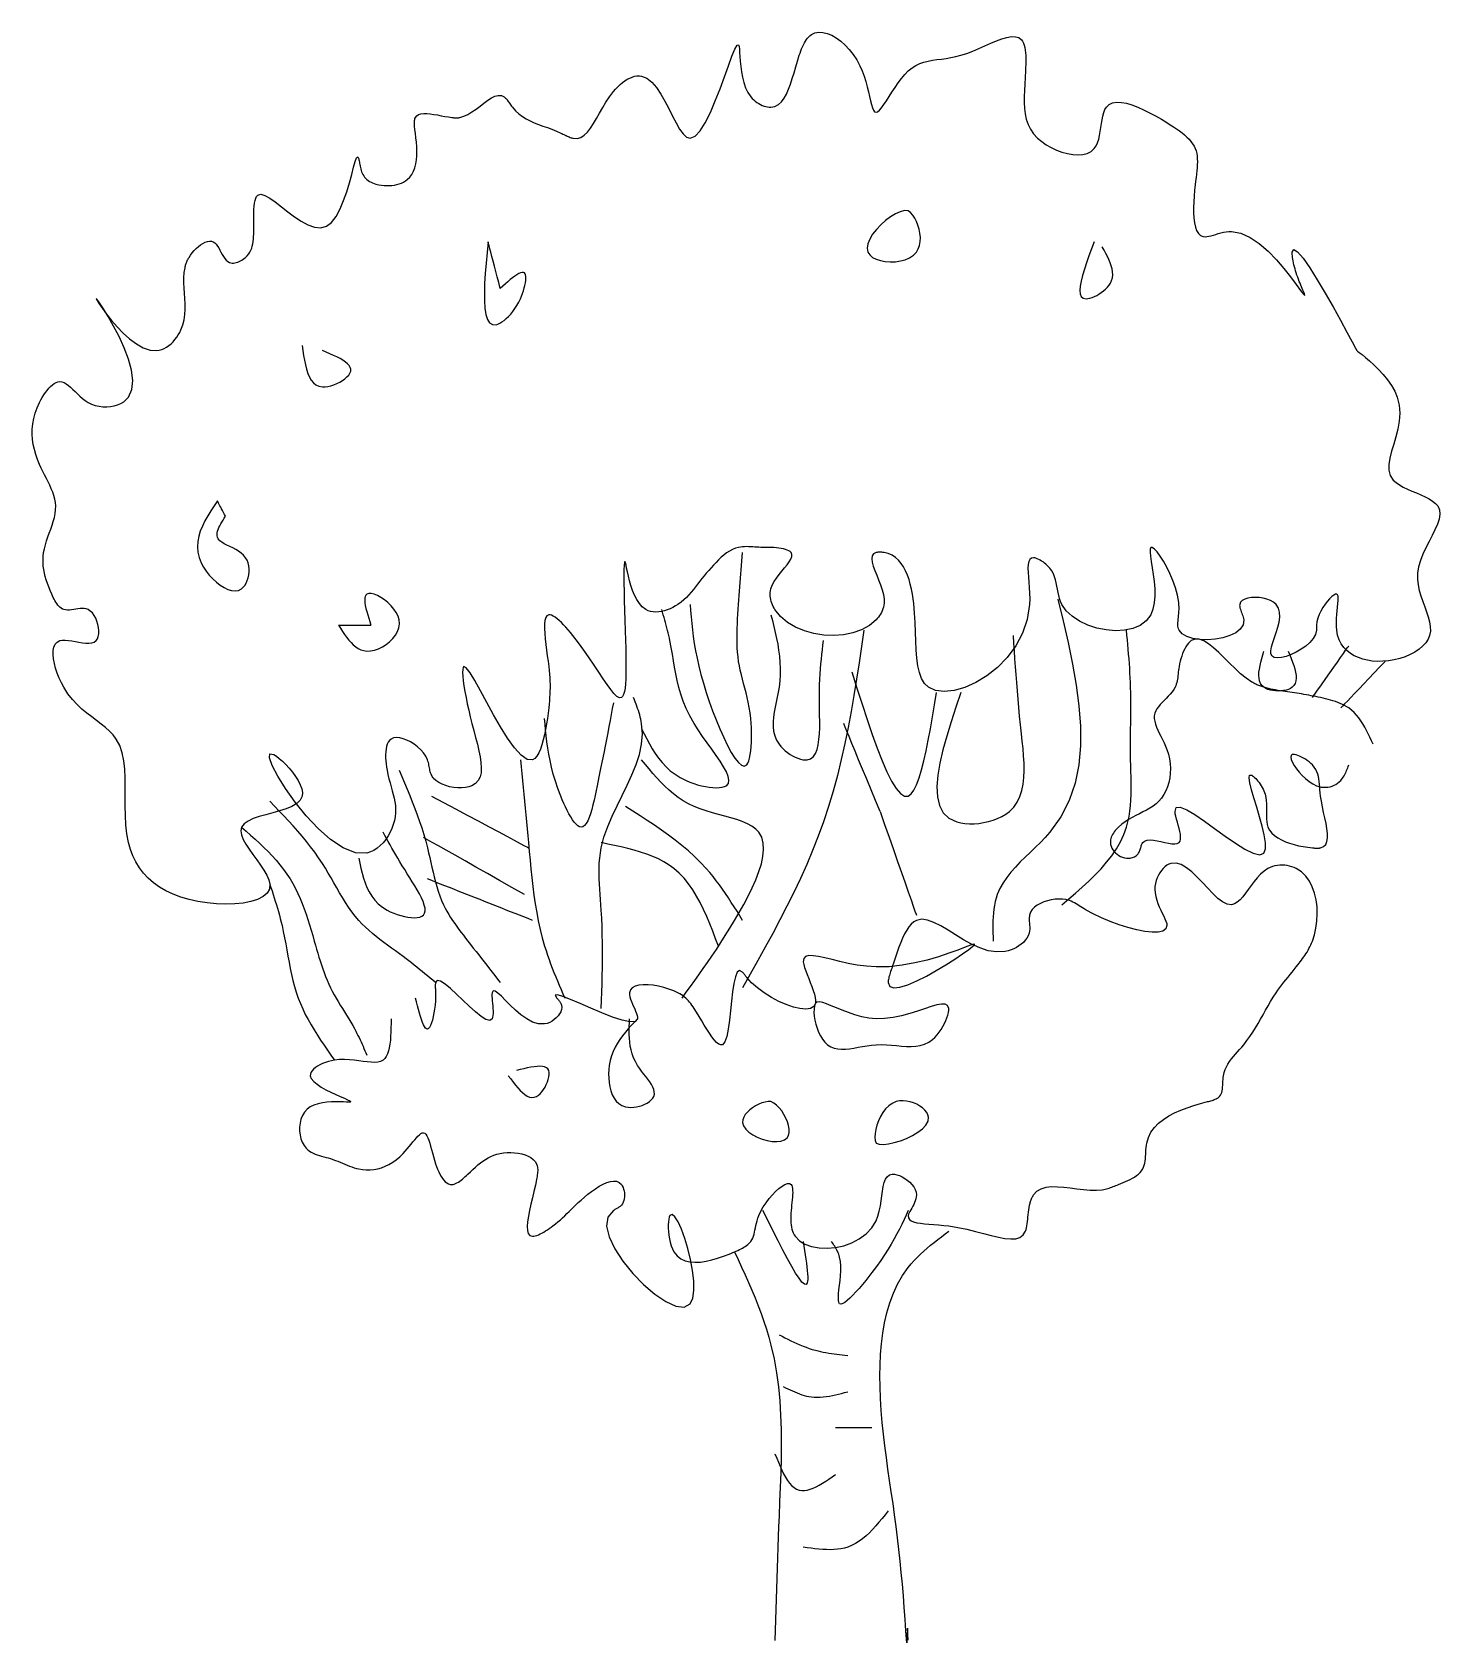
# Model space of a CAD drawing. Extents: x -3.97 to 3.28, y 0.02 to 8.32.
import ezdxf

# ---------------------------------------------------------------- set-up
doc = ezdxf.new("R2010")
doc.units = 0
doc.header["$MEASUREMENT"] = 0
doc.layers.add('ARBOL', color=76, linetype='CONTINUOUS')

msp = doc.modelspace()

# ---------------------------------------------------------------- linework, layer by layer
at = {"layer": 'ARBOL'}
for points in [[(-0.332, 8.2568), (-0.3296, 8.2488), (-0.3279, 8.2356), (-0.3266, 8.218), (-0.3252, 8.1967), (-0.3235, 8.1726), (-0.3211, 8.1464), (-0.3175, 8.1189), (-0.3124, 8.0909), (-0.3054, 8.0632), (-0.2962, 8.0365), (-0.2843, 8.0118), (-0.2695, 7.9897), (-0.2621, 7.9813), (-0.2543, 7.9735), (-0.246, 7.9664), (-0.2373, 7.96), (-0.2284, 7.9543), (-0.2193, 7.9493), (-0.2101, 7.9451), (-0.2008, 7.9417), (-0.1916, 7.9391), (-0.1826, 7.9373), (-0.1738, 7.9364), (-0.1653, 7.9363), (-0.145, 7.9402), (-0.1272, 7.9494), (-0.1115, 7.9635), (-0.0977, 7.9817), (-0.0855, 8.0035), (-0.0745, 8.0282), (-0.0645, 8.0552), (-0.0552, 8.0839), (-0.0464, 8.1137), (-0.0377, 8.144), (-0.0288, 8.1741), (-0.0195, 8.2034), (-0.0155, 8.215), (-0.0114, 8.2262), (-0.0071, 8.2371), (-0.0026, 8.2477), (0.0021, 8.2577), (0.0071, 8.2673), (0.0123, 8.2762), (0.0178, 8.2845), (0.0236, 8.2921), (0.0297, 8.299), (0.0362, 8.3051), (0.043, 8.3102), (0.0611, 8.3189), (0.081, 8.3226), (0.1024, 8.3215), (0.1249, 8.3161), (0.148, 8.3065), (0.1714, 8.2931), (0.1945, 8.2761), (0.2171, 8.2561), (0.2386, 8.2331), (0.2588, 8.2075), (0.277, 8.1797), (0.293, 8.15), (0.3047, 8.1232), (0.3147, 8.0958), (0.3232, 8.0683), (0.3305, 8.0413), (0.3368, 8.0153), (0.3425, 7.991), (0.3477, 7.9687), (0.3528, 7.9492), (0.3579, 7.933), (0.3634, 7.9206), (0.3694, 7.9126), (0.3764, 7.9096), (0.3849, 7.9122), (0.3946, 7.9203), (0.4055, 7.933), (0.4174, 7.9495), (0.4303, 7.9691), (0.4441, 7.9909), (0.4588, 8.0141), (0.4743, 8.038), (0.4906, 8.0616), (0.5075, 8.0842), (0.525, 8.1051), (0.543, 8.1233), (0.5624, 8.1388), (0.5822, 8.1511), (0.6026, 8.1607), (0.6236, 8.168), (0.6452, 8.1735), (0.6673, 8.1778), (0.6901, 8.1812), (0.7135, 8.1843), (0.7376, 8.1876), (0.7623, 8.1916), (0.7877, 8.1967), (0.8139, 8.2034), (0.8445, 8.2134), (0.8757, 8.2255), (0.907, 8.2387), (0.938, 8.2524), (0.9683, 8.2657), (0.9975, 8.2778), (1.0252, 8.2881), (1.0509, 8.2957), (1.0743, 8.2998), (1.095, 8.2996), (1.1125, 8.2945), (1.1264, 8.2835), (1.1319, 8.2756), (1.1365, 8.2663), (1.1402, 8.2555), (1.1432, 8.2436), (1.1454, 8.2306), (1.147, 8.2168), (1.148, 8.2022), (1.1486, 8.187), (1.1487, 8.1713), (1.1484, 8.1554), (1.1479, 8.1393), (1.1472, 8.1233), (1.1452, 8.0887), (1.143, 8.055), (1.1411, 8.0222), (1.1399, 7.9904), (1.1399, 7.9595), (1.1414, 7.9297), (1.145, 7.901), (1.1512, 7.8735), (1.1602, 7.8471), (1.1727, 7.8221), (1.1891, 7.7984), (1.2097, 7.776), (1.2306, 7.7584), (1.2541, 7.7421), (1.2798, 7.7275), (1.307, 7.7148), (1.3349, 7.7045), (1.3631, 7.6967), (1.3909, 7.6918), (1.4176, 7.6902), (1.4427, 7.6922), (1.4654, 7.698), (1.4852, 7.7081), (1.5014, 7.7226), (1.5109, 7.7366), (1.5185, 7.7529), (1.5244, 7.7709), (1.529, 7.7902), (1.5327, 7.8104), (1.5359, 7.831), (1.5389, 7.8515), (1.5421, 7.8715), (1.5458, 7.8904), (1.5504, 7.9078), (1.5563, 7.9233), (1.5639, 7.9363), (1.5782, 7.9502), (1.5962, 7.9587), (1.6175, 7.962), (1.6416, 7.961), (1.6679, 7.956), (1.6961, 7.9476), (1.7256, 7.9363), (1.756, 7.9228), (1.7867, 7.9074), (1.8173, 7.8909), (1.8474, 7.8736), (1.8764, 7.8562), (1.8934, 7.8456), (1.9098, 7.8351), (1.9255, 7.8247), (1.9404, 7.8142), (1.9544, 7.8037), (1.9674, 7.793), (1.9795, 7.7821), (1.9905, 7.7709), (2.0003, 7.7595), (2.0089, 7.7476), (2.0163, 7.7354), (2.0222, 7.7226), (2.0265, 7.7101), (2.0297, 7.697), (2.0318, 7.6835), (2.0329, 7.6694), (2.0333, 7.6547), (2.0329, 7.6395), (2.0319, 7.6237), (2.0305, 7.6074), (2.0287, 7.5904), (2.0266, 7.5728), (2.0244, 7.5546), (2.0222, 7.5357), (2.0192, 7.5073), (2.0166, 7.478), (2.0147, 7.4486), (2.0137, 7.4195), (2.0137, 7.3913), (2.0151, 7.3646)], [(-2.6562, 7.3968), (-2.6218, 7.3711), (-2.5869, 7.3477), (-2.5523, 7.329), (-2.5186, 7.317), (-2.4866, 7.314), (-2.457, 7.322), (-2.4306, 7.3422), (-2.4072, 7.3727), (-2.3865, 7.411), (-2.3683, 7.4544), (-2.3524, 7.5002), (-2.3387, 7.5459), (-2.3269, 7.5888), (-2.3169, 7.6263), (-2.3084, 7.6557), (-2.3012, 7.6744), (-2.2953, 7.6798), (-2.2903, 7.6692), (-2.2893, 7.6646), (-2.2884, 7.6593), (-2.2873, 7.6533), (-2.2862, 7.6468), (-2.285, 7.6399), (-2.2836, 7.6327), (-2.282, 7.6253), (-2.2802, 7.6178), (-2.278, 7.6103), (-2.2755, 7.6029), (-2.2727, 7.5958), (-2.2695, 7.5891), (-2.265, 7.5816), (-2.26, 7.5747), (-2.2544, 7.5685), (-2.2482, 7.5629), (-2.2416, 7.5578), (-2.2346, 7.5532), (-2.2272, 7.5492), (-2.2195, 7.5456), (-2.2115, 7.5425), (-2.2032, 7.5398), (-2.1948, 7.5375), (-2.1861, 7.5357), (-2.173, 7.5335), (-2.1597, 7.5321), (-2.1463, 7.5316), (-2.133, 7.5318), (-2.1199, 7.5328), (-2.1069, 7.5346), (-2.0944, 7.5373), (-2.0823, 7.5407), (-2.0707, 7.5449), (-2.0598, 7.5499), (-2.0496, 7.5557), (-2.0403, 7.5624), (-2.027, 7.575), (-2.0161, 7.5896), (-2.0075, 7.606), (-2.0008, 7.624), (-1.9961, 7.6434), (-1.9929, 7.664), (-1.9913, 7.6857), (-1.9909, 7.7082), (-1.9917, 7.7313), (-1.9933, 7.755), (-1.9957, 7.7788), (-1.9986, 7.8028), (-1.9997, 7.8106), (-2.0007, 7.8184), (-2.0017, 7.826), (-2.0025, 7.8336), (-2.0032, 7.8409), (-2.0036, 7.848), (-2.0038, 7.8548), (-2.0036, 7.8613), (-2.0031, 7.8674), (-2.0021, 7.873), (-2.0006, 7.8782), (-1.9986, 7.8829), (-1.9917, 7.8917), (-1.9819, 7.8978), (-1.9697, 7.9014), (-1.9554, 7.903), (-1.9393, 7.9029), (-1.9219, 7.9015), (-1.9036, 7.899), (-1.8847, 7.8958), (-1.8656, 7.8922), (-1.8468, 7.8887), (-1.8285, 7.8854), (-1.8111, 7.8829), (-1.8074, 7.8824), (-1.8038, 7.8821), (-1.8003, 7.8817), (-1.7967, 7.8815), (-1.7932, 7.8813), (-1.7898, 7.8812), (-1.7864, 7.8812), (-1.783, 7.8813), (-1.7796, 7.8816), (-1.7762, 7.8819), (-1.7728, 7.8823), (-1.7695, 7.8829), (-1.7488, 7.889), (-1.7278, 7.8989), (-1.7068, 7.9117), (-1.6859, 7.9264), (-1.6652, 7.9419), (-1.6449, 7.9573), (-1.6252, 7.9715), (-1.6062, 7.9835), (-1.588, 7.9923), (-1.5709, 7.997), (-1.5549, 7.9964), (-1.5403, 7.9897), (-1.5366, 7.9867), (-1.533, 7.9833), (-1.5295, 7.9795), (-1.5261, 7.9753), (-1.5227, 7.9708), (-1.5193, 7.9661), (-1.5159, 7.9613), (-1.5126, 7.9563), (-1.5092, 7.9512), (-1.5057, 7.9462), (-1.5022, 7.9412), (-1.4986, 7.9363), (-1.4827, 7.9176), (-1.4654, 7.9014), (-1.4469, 7.8875), (-1.4272, 7.8755), (-1.4066, 7.8649), (-1.3852, 7.8555), (-1.3631, 7.8469), (-1.3406, 7.8386), (-1.3177, 7.8305), (-1.2947, 7.822), (-1.2716, 7.8129), (-1.2486, 7.8028), (-1.2432, 7.8001), (-1.2377, 7.7975), (-1.2323, 7.7948), (-1.2269, 7.7921), (-1.2216, 7.7896), (-1.2163, 7.7871), (-1.2111, 7.7847), (-1.206, 7.7825), (-1.2009, 7.7805), (-1.1959, 7.7787), (-1.191, 7.7772), (-1.1861, 7.776), (-1.1648, 7.7748), (-1.1454, 7.7802), (-1.1275, 7.7913), (-1.1108, 7.8074), (-1.0949, 7.8277), (-1.0794, 7.8513), (-1.0641, 7.8773), (-1.0487, 7.9051), (-1.0326, 7.9337), (-1.0157, 7.9623), (-0.9975, 7.9902), (-0.9778, 8.0164), (-0.9667, 8.0292), (-0.9552, 8.0413), (-0.9434, 8.0525), (-0.9312, 8.0627), (-0.9188, 8.0718), (-0.9062, 8.0797), (-0.8936, 8.0863), (-0.881, 8.0916), (-0.8684, 8.0953), (-0.856, 8.0975), (-0.8438, 8.0979), (-0.832, 8.0966), (-0.8045, 8.0855), (-0.779, 8.0651), (-0.7553, 8.0372), (-0.7331, 8.0037), (-0.7122, 7.9668), (-0.6923, 7.9284), (-0.6733, 7.8903), (-0.6548, 7.8547), (-0.6367, 7.8235), (-0.6187, 7.7987), (-0.6005, 7.7822), (-0.582, 7.776), (-0.5564, 7.7859), (-0.5302, 7.8138), (-0.5038, 7.8561), (-0.4777, 7.9088), (-0.4522, 7.9684), (-0.4279, 8.0309), (-0.4053, 8.0926), (-0.3847, 8.1497), (-0.3666, 8.1984), (-0.3515, 8.2351), (-0.3398, 8.2558), (-0.332, 8.2568)], [(-3.9153, 5.6393), (-3.9114, 5.6594), (-3.9062, 5.6795), (-3.8999, 5.6997), (-3.893, 5.7199), (-3.8857, 5.74), (-3.8785, 5.7602), (-3.8715, 5.7803), (-3.8651, 5.8004), (-3.8598, 5.8204), (-3.8557, 5.8403), (-3.8533, 5.86), (-3.8528, 5.8797), (-3.8543, 5.8977), (-3.8575, 5.9156), (-3.8623, 5.9334), (-3.8683, 5.9511), (-3.8754, 5.9688), (-3.8833, 5.9865), (-3.8919, 6.0042), (-3.9008, 6.0219), (-3.9099, 6.0396), (-3.919, 6.0574), (-3.9278, 6.0753), (-3.9361, 6.0934), (-3.9466, 6.1187), (-3.9556, 6.1444), (-3.9629, 6.1703), (-3.9685, 6.1965), (-3.9722, 6.2229), (-3.9739, 6.2495), (-3.9736, 6.2763), (-3.971, 6.3034), (-3.9661, 6.3307), (-3.9587, 6.3582), (-3.9488, 6.3859), (-3.9361, 6.4139), (-3.9293, 6.4269), (-3.9219, 6.4398), (-3.9141, 6.4524), (-3.9058, 6.4644), (-3.8972, 6.4758), (-3.8882, 6.4863), (-3.8791, 6.4957), (-3.8697, 6.5039), (-3.8603, 6.5107), (-3.8508, 6.5159), (-3.8413, 6.5193), (-3.832, 6.5207), (-3.8208, 6.5196), (-3.8097, 6.5158), (-3.7986, 6.5096), (-3.7875, 6.5015), (-3.7763, 6.4918), (-3.7648, 6.4809), (-3.753, 6.4693), (-3.7408, 6.4573), (-3.7281, 6.4454), (-3.7148, 6.4339), (-3.7009, 6.4232), (-3.6861, 6.4139), (-3.668, 6.405), (-3.649, 6.3982), (-3.6295, 6.3936), (-3.6097, 6.3911), (-3.5899, 6.3907), (-3.5705, 6.3922), (-3.5517, 6.3957), (-3.5339, 6.401), (-3.5173, 6.4083), (-3.5022, 6.4173), (-3.4889, 6.4281), (-3.4778, 6.4406), (-3.4599, 6.4795), (-3.4554, 6.5268), (-3.4621, 6.5802), (-3.4775, 6.6373), (-3.4995, 6.6958), (-3.5258, 6.7534), (-3.554, 6.8076), (-3.5819, 6.8563), (-3.6071, 6.897), (-3.6275, 6.9274), (-3.6407, 6.9452), (-3.6445, 6.948), (-3.6397, 6.939), (-3.6288, 6.9216), (-3.6123, 6.8975), (-3.5909, 6.8686), (-3.5655, 6.8366), (-3.5366, 6.8035), (-3.5051, 6.771), (-3.4716, 6.7409), (-3.4368, 6.715), (-3.4015, 6.6952), (-3.3663, 6.6833), (-3.332, 6.681), (-3.3187, 6.6831), (-3.3057, 6.6869), (-3.293, 6.6923), (-3.2809, 6.6992), (-3.2692, 6.7073), (-3.2581, 6.7165), (-3.2476, 6.7267), (-3.2378, 6.7378), (-3.2288, 6.7496), (-3.2206, 6.7619), (-3.2133, 6.7747), (-3.207, 6.7878), (-3.1973, 6.8138), (-3.191, 6.8403), (-3.1874, 6.8672), (-3.186, 6.8944), (-3.1862, 6.9217), (-3.1875, 6.949), (-3.1893, 6.9763), (-3.191, 7.0035), (-3.1921, 7.0304), (-3.192, 7.0569), (-3.1902, 7.0829), (-3.1861, 7.1083), (-3.1851, 7.1128), (-3.184, 7.1172), (-3.1828, 7.1217), (-3.1814, 7.1261), (-3.18, 7.1305), (-3.1784, 7.135), (-3.1766, 7.1394), (-3.1747, 7.1438), (-3.1726, 7.1483), (-3.1704, 7.1527), (-3.1679, 7.1572), (-3.1653, 7.1617), (-3.1576, 7.1735), (-3.1487, 7.1852), (-3.1389, 7.1966), (-3.1283, 7.2074), (-3.1172, 7.2174), (-3.1057, 7.2263), (-3.094, 7.2338), (-3.0824, 7.2397), (-3.071, 7.2437), (-3.0601, 7.2456), (-3.0498, 7.245), (-3.0403, 7.2419), (-3.0325, 7.2365), (-3.0254, 7.2291), (-3.0188, 7.2201), (-3.0126, 7.21), (-3.0066, 7.199), (-3.0007, 7.1877), (-2.9946, 7.1764), (-2.9883, 7.1655), (-2.9815, 7.1556), (-2.9742, 7.1469), (-2.966, 7.1399), (-2.957, 7.135), (-2.9506, 7.1331), (-2.9438, 7.1323), (-2.9367, 7.1323), (-2.9295, 7.1331), (-2.9221, 7.1348), (-2.9146, 7.1371), (-2.9072, 7.14), (-2.8999, 7.1435), (-2.8929, 7.1475), (-2.8861, 7.1519), (-2.8796, 7.1567), (-2.8736, 7.1617), (-2.8651, 7.1702), (-2.8578, 7.1792), (-2.8517, 7.1887), (-2.8467, 7.1987), (-2.8425, 7.2092), (-2.8393, 7.2201), (-2.8368, 7.2316), (-2.8349, 7.2434), (-2.8336, 7.2557), (-2.8327, 7.2685), (-2.8322, 7.2817), (-2.832, 7.2953), (-2.8319, 7.3141), (-2.8319, 7.3335), (-2.832, 7.3529), (-2.8319, 7.3721), (-2.8316, 7.3909), (-2.8309, 7.4088), (-2.8297, 7.4256), (-2.8278, 7.441), (-2.8252, 7.4547), (-2.8216, 7.4663), (-2.8169, 7.4756), (-2.8111, 7.4822), (-2.7951, 7.487), (-2.7742, 7.4813), (-2.7491, 7.4673), (-2.7206, 7.4471), (-2.6894, 7.4229), (-2.6562, 7.3968)], [(0.543, 7.4021), (0.5238, 7.4026), (0.5014, 7.3968), (0.4769, 7.3858), (0.4513, 7.3702), (0.4256, 7.3511), (0.401, 7.3292), (0.3785, 7.3055), (0.3591, 7.2807), (0.344, 7.2557), (0.3342, 7.2314), (0.3307, 7.2087), (0.3347, 7.1884), (0.3442, 7.1739), (0.3588, 7.1616), (0.3776, 7.1519), (0.3996, 7.1447), (0.424, 7.1401), (0.4498, 7.1383), (0.4761, 7.1392), (0.5021, 7.143), (0.5269, 7.1497), (0.5495, 7.1595), (0.5691, 7.1724), (0.5847, 7.1884), (0.5945, 7.205), (0.601, 7.2235), (0.6043, 7.2435), (0.6049, 7.2644), (0.6029, 7.2857), (0.5987, 7.3069), (0.5926, 7.3274), (0.5848, 7.3467), (0.5757, 7.3644), (0.5655, 7.3799), (0.5545, 7.3926), (0.543, 7.4021)], [(2.0151, 7.3646), (2.0181, 7.34), (2.0228, 7.3181), (2.0295, 7.2994), (2.0384, 7.2845), (2.0498, 7.274), (2.0639, 7.2686), (2.0728, 7.2678), (2.0825, 7.2685), (2.0929, 7.2703), (2.1041, 7.273), (2.1158, 7.2764), (2.1281, 7.2801), (2.1409, 7.2839), (2.1541, 7.2875), (2.1676, 7.2908), (2.1814, 7.2933), (2.1955, 7.2949), (2.2097, 7.2953), (2.2576, 7.2866), (2.3055, 7.2647), (2.3526, 7.2325), (2.398, 7.193), (2.4407, 7.1492), (2.4797, 7.1042), (2.5141, 7.0609), (2.543, 7.0222), (2.5655, 6.9913), (2.5805, 6.9711), (2.5872, 6.9646), (2.5847, 6.9748), (2.5827, 6.9798), (2.5802, 6.9859), (2.5773, 6.9928), (2.574, 7.0005), (2.5705, 7.009), (2.5667, 7.0181), (2.5628, 7.0278), (2.5587, 7.038), (2.5547, 7.0485), (2.5507, 7.0593), (2.5468, 7.0704), (2.543, 7.0816), (2.5397, 7.0923), (2.5366, 7.1029), (2.5338, 7.1135), (2.5312, 7.1238), (2.5289, 7.1338), (2.5269, 7.1434), (2.5252, 7.1526), (2.5239, 7.1612), (2.5229, 7.1692), (2.5223, 7.1764), (2.522, 7.1829), (2.5222, 7.1884), (2.5306, 7.2022), (2.5499, 7.1902), (2.5779, 7.157), (2.6124, 7.1074), (2.6512, 7.046), (2.6921, 6.9775), (2.7327, 6.9066), (2.771, 6.8381), (2.8046, 6.7765), (2.8314, 6.7267), (2.8491, 6.6933), (2.8555, 6.681), (2.8555, 6.681), (2.8555, 6.681), (2.8555, 6.681), (2.8555, 6.681), (2.8555, 6.681), (2.8555, 6.681), (2.8555, 6.681), (2.8555, 6.681), (2.8555, 6.681), (2.8555, 6.681), (2.8555, 6.681), (2.8555, 6.681), (2.8589, 6.6785), (2.8681, 6.6716), (2.8822, 6.6606), (2.9001, 6.6458), (2.9209, 6.6277), (2.9436, 6.6067), (2.9671, 6.5831), (2.9906, 6.5573), (3.013, 6.5298), (3.0333, 6.5009), (3.0506, 6.471), (3.0639, 6.4406), (3.0742, 6.3992), (3.0771, 6.3579), (3.074, 6.3168), (3.0667, 6.2763), (3.0566, 6.2367), (3.0453, 6.1984), (3.0345, 6.1617), (3.0258, 6.1269), (3.0207, 6.0943), (3.0208, 6.0643), (3.0277, 6.0372), (3.043, 6.0132), (3.0573, 6.0001), (3.0747, 5.9881), (3.0946, 5.977), (3.1162, 5.9665), (3.139, 5.9565), (3.1622, 5.9467), (3.1852, 5.9369), (3.2072, 5.9269), (3.2276, 5.9164), (3.2457, 5.9051), (3.2608, 5.893), (3.2722, 5.8797), (3.2811, 5.8593), (3.283, 5.8366), (3.279, 5.8118), (3.2704, 5.7851), (3.2581, 5.7568), (3.2434, 5.7271), (3.2274, 5.6962), (3.2113, 5.6643), (3.1962, 5.6318), (3.1831, 5.5988), (3.1734, 5.5656), (3.168, 5.5325), (3.1677, 5.5028), (3.171, 5.4733), (3.1772, 5.4443), (3.1855, 5.4157), (3.1951, 5.3876), (3.2052, 5.3601), (3.2149, 5.3333), (3.2235, 5.3072), (3.2302, 5.2819), (3.2341, 5.2576), (3.2345, 5.2342), (3.2305, 5.2119), (3.2225, 5.1923), (3.2104, 5.1739), (3.1947, 5.1566), (3.1759, 5.1407), (3.1543, 5.1263), (3.1303, 5.1135), (3.1043, 5.1025), (3.0769, 5.0934), (3.0483, 5.0863), (3.0189, 5.0813), (2.9893, 5.0787), (2.9597, 5.0784), (2.9344, 5.0802), (2.9096, 5.084), (2.8858, 5.0898), (2.8631, 5.0976), (2.8417, 5.1076), (2.822, 5.1196), (2.8041, 5.1338), (2.7884, 5.1502), (2.775, 5.1689), (2.7642, 5.1898), (2.7562, 5.2131), (2.7514, 5.2386), (2.7499, 5.2582), (2.7497, 5.2786), (2.7506, 5.2993), (2.7522, 5.3198), (2.7542, 5.3398), (2.7562, 5.3587), (2.758, 5.3762), (2.7592, 5.3917), (2.7594, 5.4049), (2.7584, 5.4152), (2.7559, 5.4223), (2.7514, 5.4256), (2.7446, 5.4249), (2.736, 5.4203), (2.7259, 5.4123), (2.7149, 5.4013), (2.7034, 5.388), (2.6918, 5.3726), (2.6806, 5.3557), (2.6704, 5.3378), (2.6614, 5.3193), (2.6543, 5.3008), (2.6494, 5.2826), (2.6472, 5.2654), (2.6471, 5.263), (2.6471, 5.2607), (2.6471, 5.2585), (2.6472, 5.2562), (2.6473, 5.254), (2.6473, 5.2518), (2.6474, 5.2496), (2.6474, 5.2474), (2.6475, 5.2452), (2.6474, 5.243), (2.6473, 5.2408), (2.6472, 5.2386)], [(-1.6236, 7.2419), (-1.629, 7.1862), (-1.6339, 7.1314), (-1.6382, 7.0782), (-1.6413, 7.0276), (-1.6429, 6.9803), (-1.6427, 6.9373), (-1.6403, 6.8993), (-1.6353, 6.8672), (-1.6273, 6.8418), (-1.616, 6.824), (-1.601, 6.8146), (-1.582, 6.8145), (-1.5726, 6.8174), (-1.5625, 6.8221), (-1.5519, 6.8285), (-1.5409, 6.8365), (-1.5297, 6.8459), (-1.5185, 6.8569), (-1.5072, 6.8691), (-1.4962, 6.8827), (-1.4855, 6.8974), (-1.4753, 6.9133), (-1.4658, 6.9302), (-1.457, 6.9481), (-1.4511, 6.9618), (-1.4457, 6.9758), (-1.441, 6.9898), (-1.4369, 7.0037), (-1.4336, 7.0171), (-1.4311, 7.03), (-1.4294, 7.042), (-1.4287, 7.0529), (-1.4289, 7.0626), (-1.4302, 7.0707), (-1.4326, 7.0771), (-1.4361, 7.0816), (-1.4414, 7.0841), (-1.448, 7.0842), (-1.4558, 7.0821), (-1.4647, 7.0781), (-1.4747, 7.0723), (-1.4854, 7.065), (-1.4969, 7.0564), (-1.509, 7.0468), (-1.5216, 7.0362), (-1.5346, 7.025), (-1.5478, 7.0133), (-1.5611, 7.0015)], [(-1.5611, 7.0015), (-1.5689, 7.0314), (-1.5766, 7.0608), (-1.584, 7.0895), (-1.5911, 7.1169), (-1.5978, 7.1427), (-1.604, 7.1664), (-1.6095, 7.1876), (-1.6143, 7.2059), (-1.6182, 7.2209), (-1.6211, 7.2321), (-1.623, 7.2393), (-1.6236, 7.2419), (-1.6236, 7.2419), (-1.6236, 7.2419), (-1.6236, 7.2419), (-1.6236, 7.2419), (-1.6236, 7.2419), (-1.6236, 7.2419), (-1.6236, 7.2419), (-1.6236, 7.2419), (-1.6236, 7.2419), (-1.6236, 7.2419), (-1.6236, 7.2419), (-1.6236, 7.2419)], [(1.5014, 7.2419), (1.4876, 7.2052), (1.4742, 7.169), (1.4618, 7.1339), (1.4506, 7.1003), (1.4411, 7.0687), (1.4338, 7.0397), (1.4291, 7.0138), (1.4275, 6.9915), (1.4292, 6.9732), (1.4349, 6.9595), (1.4449, 6.951), (1.4597, 6.9481), (1.469, 6.9488), (1.4793, 6.951), (1.4904, 6.9546), (1.502, 6.9593), (1.514, 6.9652), (1.5259, 6.972), (1.5377, 6.9798), (1.549, 6.9883), (1.5596, 6.9975), (1.5693, 7.0073), (1.5777, 7.0176), (1.5847, 7.0282), (1.5913, 7.0423), (1.5952, 7.0568), (1.5968, 7.0716), (1.5962, 7.0867), (1.5937, 7.1022), (1.5896, 7.1179), (1.584, 7.1337), (1.5772, 7.1498), (1.5695, 7.166), (1.5611, 7.1823), (1.5522, 7.1987), (1.543, 7.2151)], [(-2.582, 6.7077), (-2.5784, 6.6816), (-2.5746, 6.6559), (-2.5704, 6.6309), (-2.5656, 6.6069), (-2.5599, 6.5843), (-2.5531, 6.5635), (-2.545, 6.5447), (-2.5354, 6.5283), (-2.5242, 6.5147), (-2.5109, 6.5042), (-2.4955, 6.4972), (-2.4778, 6.494), (-2.4639, 6.4941), (-2.4492, 6.4961), (-2.4339, 6.4997), (-2.4184, 6.5048), (-2.4031, 6.5111), (-2.3884, 6.5185), (-2.3745, 6.5268), (-2.362, 6.5357), (-2.3511, 6.5451), (-2.3422, 6.5547), (-2.3357, 6.5645), (-2.332, 6.5741), (-2.3313, 6.5843), (-2.3339, 6.5941), (-2.3396, 6.6037), (-2.3481, 6.6129), (-2.3589, 6.622), (-2.372, 6.6308), (-2.3868, 6.6394), (-2.4032, 6.6479), (-2.4208, 6.6563), (-2.4393, 6.6646), (-2.4584, 6.6728), (-2.4778, 6.681)], [(-3.0195, 5.9064), (-3.0366, 5.8805), (-3.0534, 5.8546), (-3.0693, 5.8287), (-3.0839, 5.8026), (-3.0967, 5.7764), (-3.1075, 5.75), (-3.1156, 5.7234), (-3.1208, 5.6965), (-3.1225, 5.6694), (-3.1204, 5.6419), (-3.1139, 5.6141), (-3.1028, 5.5859), (-3.0912, 5.5646), (-3.0772, 5.5436), (-3.0612, 5.5232), (-3.0435, 5.5041), (-3.0246, 5.4867), (-3.005, 5.4715), (-2.985, 5.4588), (-2.9651, 5.4494), (-2.9457, 5.4435), (-2.9271, 5.4417), (-2.9099, 5.4445), (-2.8945, 5.4523), (-2.8855, 5.4603), (-2.8776, 5.4704), (-2.8707, 5.4821), (-2.8651, 5.4953), (-2.8607, 5.5095), (-2.8577, 5.5245), (-2.8562, 5.54), (-2.8562, 5.5555), (-2.8579, 5.5709), (-2.8613, 5.5857), (-2.8665, 5.5997), (-2.8736, 5.6126), (-2.8839, 5.6253), (-2.8961, 5.6364), (-2.9099, 5.6463), (-2.9246, 5.655), (-2.9399, 5.663), (-2.9552, 5.6705), (-2.97, 5.6777), (-2.9838, 5.685), (-2.9962, 5.6925), (-3.0066, 5.7006), (-3.0145, 5.7094), (-3.0195, 5.7194), (-3.0209, 5.7264), (-3.021, 5.7339), (-3.02, 5.7418), (-3.018, 5.7502), (-3.015, 5.7589), (-3.0112, 5.7679), (-3.0067, 5.7772), (-3.0016, 5.7868), (-2.9961, 5.7965), (-2.9902, 5.8063), (-2.984, 5.8163), (-2.9778, 5.8263)], [(-2.9778, 5.8263), (-2.983, 5.8362), (-2.988, 5.846), (-2.993, 5.8555), (-2.9977, 5.8646), (-3.0022, 5.8731), (-3.0063, 5.881), (-3.0099, 5.8881), (-3.0131, 5.8942), (-3.0157, 5.8992), (-3.0177, 5.903), (-3.019, 5.9054), (-3.0195, 5.9064), (-3.0195, 5.9064), (-3.0195, 5.9064), (-3.0195, 5.9064), (-3.0195, 5.9064), (-3.0195, 5.9064), (-3.0195, 5.9064), (-3.0195, 5.9064), (-3.0195, 5.9064), (-3.0195, 5.9064), (-3.0195, 5.9064), (-3.0195, 5.9064), (-3.0195, 5.9064)], [(0.3705, 5.5476), (0.3799, 5.5237), (0.39, 5.4987), (0.3998, 5.4733), (0.4083, 5.4478), (0.4147, 5.4228), (0.418, 5.3989), (0.4183, 5.3882), (0.4178, 5.3778), (0.4165, 5.3677), (0.4144, 5.358), (0.4117, 5.3486), (0.4083, 5.3396), (0.4042, 5.3308), (0.3996, 5.3225), (0.3945, 5.3144), (0.3889, 5.3066), (0.3828, 5.2992), (0.3764, 5.2921), (0.3425, 5.2635), (0.3024, 5.2412), (0.2575, 5.2252), (0.2091, 5.2154), (0.1585, 5.2116), (0.1071, 5.2138), (0.0562, 5.2217), (0.0071, 5.2355), (-0.0389, 5.2548), (-0.0803, 5.2796), (-0.116, 5.3099), (-0.1445, 5.3455), (-0.1494, 5.3535), (-0.1538, 5.3618), (-0.1579, 5.3702), (-0.1614, 5.3789), (-0.1643, 5.3877), (-0.1667, 5.3966), (-0.1684, 5.4057), (-0.1693, 5.4148), (-0.1696, 5.4241), (-0.169, 5.4335), (-0.1676, 5.4429), (-0.1653, 5.4523), (-0.1582, 5.471), (-0.1482, 5.4896), (-0.1361, 5.5081), (-0.1227, 5.5262), (-0.1087, 5.5438), (-0.095, 5.5607), (-0.0823, 5.5768), (-0.0714, 5.5919), (-0.0631, 5.6058), (-0.058, 5.6185), (-0.0571, 5.6297), (-0.0611, 5.6393), (-0.0661, 5.6442), (-0.0728, 5.6485), (-0.0811, 5.6522), (-0.0907, 5.6554), (-0.1014, 5.6582), (-0.1129, 5.6604), (-0.125, 5.6622), (-0.1375, 5.6636), (-0.15, 5.6647), (-0.1625, 5.6654), (-0.1746, 5.6658), (-0.1861, 5.666), (-0.1879, 5.666), (-0.1897, 5.666), (-0.1915, 5.666), (-0.1932, 5.666), (-0.195, 5.666), (-0.1967, 5.666), (-0.1984, 5.666), (-0.2001, 5.666), (-0.2019, 5.666), (-0.2036, 5.666), (-0.2053, 5.666), (-0.207, 5.666), (-0.2173, 5.6663), (-0.2277, 5.6668), (-0.2383, 5.6674), (-0.2489, 5.6681), (-0.2595, 5.6688), (-0.2702, 5.6694), (-0.2807, 5.6698), (-0.2913, 5.6699), (-0.3017, 5.6697), (-0.3119, 5.669), (-0.3221, 5.6678), (-0.332, 5.666), (-0.3484, 5.6614), (-0.3642, 5.655), (-0.3794, 5.647), (-0.394, 5.6375), (-0.4082, 5.6268), (-0.422, 5.615), (-0.4354, 5.6024), (-0.4485, 5.589), (-0.4613, 5.5752), (-0.4739, 5.561), (-0.4863, 5.5467), (-0.4986, 5.5325)], [(2.6472, 5.2386), (2.6419, 5.2172), (2.6302, 5.1962), (2.6133, 5.1762), (2.5924, 5.1575), (2.5685, 5.1405), (2.543, 5.1256), (2.5169, 5.1133), (2.4914, 5.1041), (2.4676, 5.0982), (2.4466, 5.0961), (2.4297, 5.0983), (2.418, 5.1051), (2.4123, 5.1169), (2.4118, 5.1332), (2.4154, 5.1531), (2.422, 5.1759), (2.4304, 5.2009), (2.4393, 5.2273), (2.4476, 5.2542), (2.4541, 5.2811), (2.4577, 5.3071), (2.4571, 5.3314), (2.4512, 5.3534), (2.4389, 5.3722), (2.4259, 5.3831), (2.4099, 5.3921), (2.3917, 5.3992), (2.372, 5.4043), (2.3516, 5.4074), (2.3311, 5.4085), (2.3115, 5.4076), (2.2934, 5.4046), (2.2776, 5.3996), (2.2648, 5.3926), (2.2558, 5.3834), (2.2514, 5.3722), (2.251, 5.3666), (2.2516, 5.3606), (2.2528, 5.3543), (2.2547, 5.3477), (2.257, 5.3409), (2.2595, 5.334), (2.2622, 5.327), (2.2649, 5.3199), (2.2673, 5.3128), (2.2695, 5.3058), (2.2712, 5.2988), (2.2722, 5.2921), (2.2687, 5.2665), (2.2542, 5.2444), (2.2307, 5.2259), (2.2, 5.2111), (2.1643, 5.2002), (2.1255, 5.1931), (2.0856, 5.19), (2.0465, 5.1911), (2.0103, 5.1964), (1.979, 5.206), (1.9545, 5.22), (1.9389, 5.2386), (1.936, 5.2455), (1.9342, 5.2528), (1.9331, 5.2605), (1.9327, 5.2686), (1.9329, 5.2771), (1.9336, 5.286), (1.9345, 5.2952), (1.9355, 5.3047), (1.9367, 5.3145), (1.9377, 5.3246), (1.9384, 5.3349), (1.9389, 5.3455), (1.937, 5.3817), (1.9305, 5.4193), (1.9203, 5.4573), (1.9072, 5.4949), (1.8919, 5.531), (1.8753, 5.5648), (1.8582, 5.5953), (1.8414, 5.6215), (1.8257, 5.6427), (1.8118, 5.6578), (1.8007, 5.6659), (1.793, 5.666), (1.7895, 5.6578), (1.7892, 5.6421), (1.7916, 5.6201), (1.7957, 5.5927), (1.8007, 5.5613), (1.8058, 5.5268), (1.8102, 5.4903), (1.8131, 5.4531), (1.8136, 5.4163), (1.811, 5.3808), (1.8044, 5.348), (1.793, 5.3188), (1.7697, 5.2871), (1.7381, 5.2634), (1.6999, 5.2474), (1.6568, 5.2385), (1.6104, 5.2363), (1.5625, 5.2404), (1.5146, 5.2503), (1.4685, 5.2656), (1.4258, 5.2859), (1.3881, 5.3107), (1.3572, 5.3396), (1.3347, 5.3722), (1.328, 5.3871), (1.3227, 5.4025), (1.3186, 5.4182), (1.3152, 5.4342), (1.3122, 5.4504), (1.3093, 5.4667), (1.306, 5.4828), (1.302, 5.4988), (1.297, 5.5146), (1.2906, 5.53), (1.2825, 5.5449), (1.2722, 5.5592), (1.2661, 5.5661), (1.2596, 5.5728), (1.2526, 5.5791), (1.2453, 5.5852), (1.2378, 5.5908), (1.2302, 5.5959), (1.2227, 5.6004), (1.2152, 5.6043), (1.208, 5.6076), (1.2012, 5.6101), (1.1947, 5.6118), (1.1889, 5.6126), (1.1772, 5.6108), (1.1689, 5.604), (1.1636, 5.5926), (1.1608, 5.5773), (1.1599, 5.5584), (1.1605, 5.5366), (1.1621, 5.5124), (1.1642, 5.4861), (1.1663, 5.4585), (1.168, 5.43), (1.1687, 5.401), (1.168, 5.3722), (1.1565, 5.295), (1.132, 5.2233), (1.0969, 5.1578), (1.0531, 5.099), (1.0028, 5.0476), (0.9482, 5.0042), (0.8913, 4.9694), (0.8343, 4.9437), (0.7792, 4.9278), (0.7283, 4.9223), (0.6836, 4.9278), (0.6472, 4.9448), (0.627, 4.9646), (0.6116, 4.9902), (0.6003, 5.0209), (0.5923, 5.0561), (0.587, 5.0952), (0.5836, 5.1376), (0.5814, 5.1826), (0.5797, 5.2296), (0.5779, 5.2781), (0.5751, 5.3273), (0.5706, 5.3767), (0.5639, 5.4256), (0.5591, 5.4511), (0.5533, 5.4761), (0.5465, 5.5002), (0.5385, 5.5233), (0.5292, 5.545), (0.5184, 5.5652), (0.5062, 5.5836), (0.4922, 5.5999), (0.4766, 5.6138), (0.4591, 5.6252), (0.4396, 5.6338), (0.418, 5.6393), (0.4144, 5.6399), (0.4107, 5.6404), (0.4069, 5.6407), (0.4032, 5.641), (0.3995, 5.6412), (0.3959, 5.6413), (0.3923, 5.6413), (0.3889, 5.6411), (0.3855, 5.6409), (0.3823, 5.6405), (0.3793, 5.6399), (0.3764, 5.6393), (0.3634, 5.6328), (0.3564, 5.622), (0.3545, 5.6076), (0.3569, 5.5901), (0.3625, 5.5699), (0.3705, 5.5476)], [(-2.1513, 4.6126), (-2.152, 4.5975), (-2.1518, 4.5818), (-2.1509, 4.5658), (-2.1493, 4.5495), (-2.1471, 4.5334), (-2.1445, 4.5175), (-2.1398, 4.4945), (-2.1346, 4.4725), (-2.1291, 4.4515), (-2.1234, 4.4312), (-2.1179, 4.4114), (-2.1127, 4.3922), (-2.1081, 4.3732), (-2.1044, 4.3543), (-2.1018, 4.3354), (-2.1005, 4.3164), (-2.1007, 4.297), (-2.1028, 4.2771), (-2.1067, 4.2573), (-2.1124, 4.2371), (-2.1199, 4.217), (-2.129, 4.1973), (-2.1396, 4.1782), (-2.1516, 4.1601), (-2.165, 4.1433), (-2.1797, 4.1282), (-2.1954, 4.115), (-2.2123, 4.104), (-2.23, 4.0956), (-2.2486, 4.0901), (-2.3074, 4.0917), (-2.3704, 4.1165), (-2.4353, 4.1597), (-2.4997, 4.2165), (-2.5616, 4.2823), (-2.6185, 4.3524), (-2.6681, 4.422), (-2.7082, 4.4864), (-2.7366, 4.5409), (-2.7508, 4.5808), (-2.7486, 4.6012), (-2.7278, 4.5976), (-2.715, 4.5893), (-2.7, 4.5776), (-2.6836, 4.563), (-2.6663, 4.5459), (-2.6489, 4.5269), (-2.6321, 4.5065), (-2.6166, 4.4853), (-2.603, 4.4637), (-2.592, 4.4422), (-2.5844, 4.4215), (-2.5808, 4.4019), (-2.582, 4.384), (-2.5917, 4.363), (-2.6099, 4.3454), (-2.6347, 4.3307), (-2.6647, 4.3182), (-2.6982, 4.3073), (-2.7335, 4.2974), (-2.7691, 4.2878), (-2.8034, 4.278), (-2.8347, 4.2673), (-2.8613, 4.2551), (-2.8818, 4.2408), (-2.8945, 4.2237), (-2.8982, 4.2049), (-2.8949, 4.1836), (-2.8859, 4.1603), (-2.8723, 4.1353), (-2.8554, 4.1092), (-2.8365, 4.0823), (-2.8167, 4.0551), (-2.7974, 4.028), (-2.7796, 4.0016), (-2.7648, 3.9761), (-2.754, 3.952), (-2.7486, 3.9299), (-2.751, 3.9046), (-2.7631, 3.883), (-2.7839, 3.8651), (-2.8122, 3.8507), (-2.8467, 3.8398), (-2.8864, 3.8322), (-2.9299, 3.8277), (-2.9763, 3.8264), (-3.0241, 3.8281), (-3.0724, 3.8326), (-3.1198, 3.8399), (-3.1653, 3.8498), (-3.2082, 3.8623), (-3.248, 3.8774), (-3.2846, 3.8949), (-3.318, 3.9146), (-3.3484, 3.9366), (-3.3757, 3.9606), (-3.4, 3.9867), (-3.4214, 4.0146), (-3.4398, 4.0444), (-3.4553, 4.0759), (-3.468, 4.109), (-3.4778, 4.1436), (-3.4863, 4.1889), (-3.4914, 4.2359), (-3.4938, 4.2841), (-3.4944, 4.3328), (-3.4942, 4.3816), (-3.4939, 4.4298), (-3.4945, 4.477), (-3.4967, 4.5226), (-3.5016, 4.566), (-3.5099, 4.6067), (-3.5225, 4.6441), (-3.5403, 4.6778), (-3.5564, 4.699), (-3.575, 4.7187), (-3.5959, 4.7373), (-3.6185, 4.7553), (-3.6424, 4.7733), (-3.6672, 4.7918), (-3.6925, 4.8114), (-3.7179, 4.8327), (-3.7428, 4.8561), (-3.767, 4.8822), (-3.7899, 4.9116), (-3.8111, 4.9448), (-3.8235, 4.968), (-3.8348, 4.9924), (-3.8448, 5.0175), (-3.8532, 5.0427), (-3.8597, 5.0675), (-3.8641, 5.0914), (-3.8661, 5.1138), (-3.8655, 5.1342), (-3.8621, 5.1521), (-3.8555, 5.1669), (-3.8455, 5.1782), (-3.832, 5.1852), (-3.8188, 5.1877), (-3.8038, 5.1878), (-3.7873, 5.1863), (-3.7697, 5.1835), (-3.7516, 5.1801), (-3.7333, 5.1767), (-3.7153, 5.1737), (-3.6979, 5.1718), (-3.6818, 5.1714), (-3.6672, 5.1732), (-3.6546, 5.1776), (-3.6445, 5.1852), (-3.6379, 5.195), (-3.6334, 5.2071), (-3.631, 5.2211), (-3.6306, 5.2365), (-3.632, 5.2527), (-3.6352, 5.2693), (-3.6401, 5.2856), (-3.6465, 5.3011), (-3.6545, 5.3154), (-3.6638, 5.328), (-3.6744, 5.3381), (-3.6861, 5.3455), (-3.6957, 5.3489), (-3.7058, 5.3507), (-3.7164, 5.3512), (-3.7272, 5.3506), (-3.7381, 5.3494), (-3.7492, 5.3477), (-3.7602, 5.3459), (-3.7711, 5.3442), (-3.7818, 5.3431), (-3.7921, 5.3427), (-3.8019, 5.3434), (-3.8111, 5.3455), (-3.8182, 5.3484), (-3.8248, 5.3523), (-3.831, 5.3571), (-3.8368, 5.3627), (-3.8423, 5.369), (-3.8475, 5.376), (-3.8524, 5.3835), (-3.8571, 5.3915), (-3.8615, 5.3997), (-3.8657, 5.4083), (-3.8697, 5.4169), (-3.8736, 5.4256), (-3.8816, 5.4441), (-3.8889, 5.4624), (-3.8955, 5.4806), (-3.9015, 5.4985), (-3.9066, 5.5163), (-3.9109, 5.534), (-3.9143, 5.5517), (-3.9167, 5.5692), (-3.918, 5.5867), (-3.9183, 5.6042), (-3.9174, 5.6217), (-3.9153, 5.6393)], [(-0.4986, 5.5325), (-0.5102, 5.5191), (-0.5214, 5.5053), (-0.5323, 5.4913), (-0.5432, 5.4771), (-0.554, 5.4629), (-0.5651, 5.4488), (-0.5765, 5.4349), (-0.5885, 5.4213), (-0.6011, 5.4081), (-0.6145, 5.3955), (-0.6289, 5.3834), (-0.6445, 5.3722), (-0.6574, 5.364), (-0.671, 5.3565), (-0.6851, 5.3498), (-0.6996, 5.344), (-0.7142, 5.3392), (-0.729, 5.3356), (-0.7436, 5.3333), (-0.7581, 5.3324), (-0.7722, 5.333), (-0.7859, 5.3353), (-0.7989, 5.3394), (-0.8111, 5.3455), (-0.8284, 5.3588), (-0.8436, 5.3761), (-0.8569, 5.3967), (-0.8685, 5.4196), (-0.8784, 5.4441), (-0.8869, 5.4693), (-0.8941, 5.4942), (-0.9001, 5.5181), (-0.9051, 5.54), (-0.9092, 5.5592), (-0.9125, 5.5748), (-0.9153, 5.5859), (-0.9186, 5.5929), (-0.9211, 5.5886), (-0.9226, 5.5742), (-0.9234, 5.5508), (-0.9236, 5.5198), (-0.9233, 5.4821), (-0.9224, 5.4391), (-0.9213, 5.3919), (-0.9199, 5.3418), (-0.9184, 5.2898), (-0.9168, 5.2372), (-0.9153, 5.1852), (-0.9143, 5.148), (-0.9135, 5.1121), (-0.9129, 5.0778), (-0.9127, 5.0453), (-0.913, 5.0151), (-0.9139, 4.9874), (-0.9154, 4.9625), (-0.9176, 4.9407), (-0.9208, 4.9225), (-0.9248, 4.9079), (-0.9299, 4.8975), (-0.9361, 4.8914), (-0.9467, 4.8906), (-0.9595, 4.8978), (-0.9745, 4.9121), (-0.9914, 4.9326), (-1.0103, 4.9585), (-1.0309, 4.9888), (-1.0532, 5.0226), (-1.0771, 5.0589), (-1.1025, 5.0969), (-1.1292, 5.1357), (-1.1571, 5.1744), (-1.1861, 5.2119), (-1.1982, 5.2266), (-1.2103, 5.2408), (-1.2223, 5.2543), (-1.2342, 5.267), (-1.2458, 5.2787), (-1.2571, 5.2893), (-1.2679, 5.2985), (-1.2781, 5.3062), (-1.2877, 5.3123), (-1.2964, 5.3165), (-1.3043, 5.3187), (-1.3111, 5.3188), (-1.32, 5.314), (-1.3262, 5.3038), (-1.3302, 5.2888), (-1.3321, 5.2697), (-1.3323, 5.2472), (-1.3311, 5.2219), (-1.3288, 5.1946), (-1.3256, 5.166), (-1.322, 5.1367), (-1.3182, 5.1074), (-1.3145, 5.0789), (-1.3111, 5.0517), (-1.3089, 5.0313), (-1.3072, 5.0121), (-1.3058, 4.9938), (-1.3049, 4.9763), (-1.3044, 4.9592), (-1.3043, 4.9425), (-1.3046, 4.926), (-1.3052, 4.9093), (-1.3062, 4.8924), (-1.3075, 4.875), (-1.3092, 4.857), (-1.3111, 4.838), (-1.3142, 4.8117), (-1.3178, 4.7842), (-1.3221, 4.7559), (-1.327, 4.7277), (-1.3326, 4.6999), (-1.3389, 4.6733), (-1.346, 4.6485), (-1.3539, 4.6259), (-1.3627, 4.6063), (-1.3723, 4.5902), (-1.3829, 4.5782), (-1.3945, 4.5709), (-1.4224, 4.5723), (-1.4539, 4.5939), (-1.488, 4.6317), (-1.5238, 4.6819), (-1.5602, 4.7404), (-1.5962, 4.8033), (-1.6309, 4.8667), (-1.6632, 4.9265), (-1.6921, 4.9789), (-1.7166, 5.0199), (-1.7358, 5.0455), (-1.7486, 5.0517), (-1.7524, 5.0465), (-1.7544, 5.0361), (-1.7548, 5.021), (-1.7538, 5.0017), (-1.7515, 4.9787), (-1.7478, 4.9525), (-1.7431, 4.9237), (-1.7374, 4.8927), (-1.7308, 4.8602), (-1.7235, 4.8265), (-1.7155, 4.7922), (-1.707, 4.7579), (-1.6974, 4.7213), (-1.6878, 4.6855), (-1.6788, 4.6508), (-1.6708, 4.6175), (-1.6645, 4.5859), (-1.6602, 4.5563), (-1.6585, 4.529), (-1.6599, 4.5043), (-1.6649, 4.4825), (-1.6741, 4.4639), (-1.688, 4.4487), (-1.707, 4.4374), (-1.7228, 4.432), (-1.7406, 4.4284), (-1.7599, 4.4267), (-1.7802, 4.4267), (-1.801, 4.4285), (-1.8217, 4.4322), (-1.8418, 4.4375), (-1.8608, 4.4447), (-1.8782, 4.4536), (-1.8934, 4.4643), (-1.906, 4.4767), (-1.9153, 4.4908), (-1.9179, 4.4967), (-1.9201, 4.5028), (-1.9219, 4.5091), (-1.9235, 4.5156), (-1.9248, 4.5223), (-1.926, 4.529), (-1.9272, 4.5359), (-1.9285, 4.5429), (-1.9299, 4.5499), (-1.9316, 4.5569), (-1.9337, 4.5639), (-1.9361, 4.5709), (-1.9449, 4.5889), (-1.9566, 4.6062), (-1.9708, 4.6225), (-1.987, 4.6376), (-2.0046, 4.6512), (-2.0231, 4.6629), (-2.042, 4.6724), (-2.0607, 4.6796), (-2.0787, 4.6839), (-2.0956, 4.6853), (-2.1107, 4.6833), (-2.1236, 4.6778), (-2.1316, 4.6711), (-2.138, 4.6624), (-2.1431, 4.652), (-2.147, 4.6401), (-2.1497, 4.6269), (-2.1513, 4.6126)], [(-0.582, 5.3722), (-0.5795, 5.3399), (-0.5768, 5.3074), (-0.5737, 5.2745), (-0.5701, 5.2408), (-0.5657, 5.2062), (-0.5604, 5.1704), (-0.554, 5.1332), (-0.5463, 5.0944), (-0.5371, 5.0537), (-0.5262, 5.011), (-0.5134, 4.9658), (-0.4986, 4.9181), (-0.483, 4.8716), (-0.4658, 4.8239), (-0.4474, 4.7762), (-0.4283, 4.7297), (-0.4086, 4.6855), (-0.389, 4.645), (-0.3696, 4.6092), (-0.3509, 4.5794), (-0.3332, 4.5568), (-0.317, 4.5426), (-0.3026, 4.538), (-0.2903, 4.5442), (-0.2845, 4.5528), (-0.2794, 4.5648), (-0.2751, 4.5798), (-0.2716, 4.5974), (-0.2689, 4.6172), (-0.2669, 4.6389), (-0.2656, 4.662), (-0.265, 4.6861), (-0.2651, 4.7108), (-0.2659, 4.7357), (-0.2673, 4.7604), (-0.2695, 4.7846), (-0.273, 4.8134), (-0.2773, 4.8409), (-0.2823, 4.8672), (-0.2879, 4.8925), (-0.2938, 4.917), (-0.2999, 4.9407), (-0.3061, 4.964), (-0.3121, 4.9869), (-0.3179, 5.0096), (-0.3232, 5.0323), (-0.328, 5.0552), (-0.332, 5.0784), (-0.335, 5.1015), (-0.3373, 5.125), (-0.3389, 5.1489), (-0.3398, 5.1731), (-0.3401, 5.1976), (-0.34, 5.2223), (-0.3393, 5.2472), (-0.3383, 5.2721), (-0.337, 5.2972), (-0.3355, 5.3222), (-0.3338, 5.3473), (-0.332, 5.3722), (-0.3303, 5.3948), (-0.3286, 5.4174), (-0.3269, 5.4398), (-0.3252, 5.4622), (-0.3235, 5.4845), (-0.3217, 5.5067), (-0.32, 5.5289), (-0.3182, 5.551), (-0.3164, 5.5731), (-0.3147, 5.5952), (-0.3129, 5.6172), (-0.3111, 5.6393)], [(-2.3945, 5.2654), (-2.3842, 5.2491), (-2.3739, 5.233), (-2.3635, 5.2174), (-2.3528, 5.2025), (-2.3418, 5.1884), (-2.3303, 5.1753), (-2.3184, 5.1636), (-2.3059, 5.1533), (-2.2928, 5.1448), (-2.2789, 5.1383), (-2.2642, 5.1339), (-2.2486, 5.1318), (-2.2293, 5.1326), (-2.2092, 5.1367), (-2.1888, 5.1437), (-2.1686, 5.1533), (-2.1493, 5.1654), (-2.1314, 5.1795), (-2.1153, 5.1955), (-2.1016, 5.2129), (-2.0909, 5.2316), (-2.0837, 5.2512), (-2.0806, 5.2715), (-2.082, 5.2921), (-2.0876, 5.3112), (-2.0969, 5.33), (-2.1093, 5.3481), (-2.124, 5.3653), (-2.1405, 5.3812), (-2.158, 5.3953), (-2.1759, 5.4075), (-2.1936, 5.4172), (-2.2104, 5.4243), (-2.2256, 5.4283), (-2.2385, 5.4288), (-2.2486, 5.4256), (-2.254, 5.4205), (-2.2576, 5.4133), (-2.2594, 5.4041), (-2.2597, 5.3931), (-2.2587, 5.3806), (-2.2565, 5.3667), (-2.2532, 5.3516), (-2.2492, 5.3355), (-2.2444, 5.3187), (-2.2392, 5.3012), (-2.2336, 5.2834), (-2.2278, 5.2654)], [(1.3139, 5.3989), (1.3407, 5.2868), (1.3663, 5.1753), (1.3893, 5.0647), (1.4086, 4.9557), (1.4227, 4.8486), (1.4304, 4.744), (1.4306, 4.6424), (1.4218, 4.5444), (1.4029, 4.4503), (1.3725, 4.3607), (1.3293, 4.2761), (1.2722, 4.197), (1.2488, 4.1707), (1.2241, 4.145), (1.1984, 4.1197), (1.1722, 4.0945), (1.146, 4.0693), (1.1203, 4.0439), (1.0955, 4.018), (1.072, 3.9916), (1.0504, 3.9645), (1.0312, 3.9364), (1.0146, 3.9071), (1.0014, 3.8765), (0.9953, 3.8582), (0.9904, 3.8395), (0.9865, 3.8203), (0.9836, 3.8008), (0.9814, 3.781), (0.98, 3.7608), (0.9791, 3.7404), (0.9788, 3.7198), (0.9789, 3.699), (0.9793, 3.6781), (0.9798, 3.6571), (0.9805, 3.6361)], [(-0.832, 4.7312), (-0.8189, 4.7048), (-0.8056, 4.6786), (-0.7918, 4.6528), (-0.7773, 4.6275), (-0.7617, 4.6028), (-0.7448, 4.579), (-0.7264, 4.5563), (-0.7063, 4.5348), (-0.6841, 4.5146), (-0.6596, 4.496), (-0.6326, 4.4791), (-0.6028, 4.4641), (-0.5836, 4.4561), (-0.5637, 4.4489), (-0.5434, 4.4426), (-0.5229, 4.4373), (-0.5026, 4.433), (-0.483, 4.4298), (-0.4641, 4.4277), (-0.4465, 4.4269), (-0.4304, 4.4274), (-0.4161, 4.4292), (-0.404, 4.4325), (-0.3945, 4.4374), (-0.3844, 4.4493), (-0.3817, 4.4655), (-0.3855, 4.4855), (-0.395, 4.5088), (-0.4091, 4.5349), (-0.427, 4.5634), (-0.4477, 4.5938), (-0.4703, 4.6256), (-0.4938, 4.6584), (-0.5174, 4.6917), (-0.5402, 4.725), (-0.5611, 4.7579), (-0.5835, 4.7973), (-0.6021, 4.8354), (-0.6176, 4.8725), (-0.6302, 4.9087), (-0.6406, 4.9441), (-0.649, 4.979), (-0.6561, 5.0135), (-0.6622, 5.0477), (-0.6678, 5.0818), (-0.6734, 5.116), (-0.6793, 5.1504), (-0.6861, 5.1852), (-0.689, 5.1983), (-0.692, 5.2115), (-0.6951, 5.2247), (-0.6984, 5.238), (-0.7018, 5.2513), (-0.7053, 5.2647), (-0.7089, 5.2781), (-0.7126, 5.2915), (-0.7164, 5.305), (-0.7202, 5.3185), (-0.724, 5.332), (-0.7278, 5.3455)], [(-0.1653, 5.3188), (-0.1577, 5.2884), (-0.1502, 5.258), (-0.1431, 5.2276), (-0.1365, 5.197), (-0.1306, 5.1663), (-0.1256, 5.1354), (-0.1217, 5.1044), (-0.1189, 5.0731), (-0.1176, 5.0415), (-0.1178, 5.0096), (-0.1197, 4.9774), (-0.1236, 4.9448), (-0.128, 4.9192), (-0.1332, 4.8933), (-0.1387, 4.8675), (-0.1441, 4.8417), (-0.1488, 4.8161), (-0.1523, 4.7908), (-0.1543, 4.7659), (-0.1543, 4.7415), (-0.1516, 4.7177), (-0.146, 4.6946), (-0.1368, 4.6724), (-0.1236, 4.651), (-0.1143, 4.6394), (-0.1037, 4.6283), (-0.0921, 4.6178), (-0.0798, 4.608), (-0.0668, 4.599), (-0.0535, 4.591), (-0.04, 4.5841), (-0.0266, 4.5785), (-0.0135, 4.5742), (-0.0008, 4.5715), (0.0112, 4.5703), (0.0222, 4.5709), (0.0394, 4.5766), (0.0533, 4.5879), (0.0642, 4.604), (0.0724, 4.6244), (0.0784, 4.6484), (0.0824, 4.6754), (0.0848, 4.7047), (0.0859, 4.7358), (0.0861, 4.7679), (0.0858, 4.8006), (0.0852, 4.833), (0.0847, 4.8647), (0.0846, 4.8972), (0.085, 4.9281), (0.0858, 4.9577), (0.087, 4.986), (0.0886, 5.0133), (0.0904, 5.0396), (0.0926, 5.0651), (0.0949, 5.09), (0.0974, 5.1143), (0.1, 5.1381), (0.1028, 5.1618), (0.1055, 5.1852)], [(-2.3945, 5.2654), (-2.3738, 5.2654), (-2.3534, 5.2654), (-2.3335, 5.2654), (-2.3145, 5.2654), (-2.2967, 5.2654), (-2.2803, 5.2654), (-2.2656, 5.2654), (-2.2529, 5.2654), (-2.2425, 5.2654), (-2.2346, 5.2654), (-2.2296, 5.2654), (-2.2278, 5.2654), (-2.2278, 5.2654), (-2.2278, 5.2654), (-2.2278, 5.2654), (-2.2278, 5.2654), (-2.2278, 5.2654), (-2.2278, 5.2654), (-2.2278, 5.2654), (-2.2278, 5.2654), (-2.2278, 5.2654), (-2.2278, 5.2654), (-2.2278, 5.2654), (-2.2278, 5.2654)], [(0.3139, 5.2386), (0.3015, 5.1546), (0.2889, 5.0706), (0.2759, 4.9867), (0.2623, 4.9031), (0.2478, 4.8197), (0.2323, 4.7368), (0.2156, 4.6542), (0.1973, 4.5721), (0.1774, 4.4907), (0.1556, 4.4098), (0.1317, 4.3297), (0.1055, 4.2504), (0.0786, 4.1765), (0.0497, 4.1033), (0.0189, 4.0307), (-0.0136, 3.9587), (-0.0475, 3.8872), (-0.0827, 3.8162), (-0.1191, 3.7455), (-0.1564, 3.6752), (-0.1944, 3.6051), (-0.233, 3.5352), (-0.272, 3.4654), (-0.3111, 3.3957)], [(1.3347, 3.8231), (1.3702, 3.8533), (1.4055, 3.8837), (1.44, 3.9144), (1.4736, 3.9454), (1.5059, 3.977), (1.5366, 4.0092), (1.5653, 4.0422), (1.5917, 4.0762), (1.6155, 4.1112), (1.6364, 4.1473), (1.654, 4.1848), (1.668, 4.2237), (1.6753, 4.2505), (1.681, 4.278), (1.6853, 4.306), (1.6883, 4.3344), (1.6903, 4.3633), (1.6914, 4.3926), (1.6918, 4.422), (1.6916, 4.4517), (1.6911, 4.4815), (1.6903, 4.5114), (1.6895, 4.5412), (1.6889, 4.5709), (1.6884, 4.6027), (1.6883, 4.6343), (1.6884, 4.6657), (1.6887, 4.697), (1.689, 4.7282), (1.6894, 4.7593), (1.6897, 4.7903), (1.69, 4.8212), (1.6901, 4.8521), (1.69, 4.883), (1.6896, 4.9139), (1.6889, 4.9448), (1.688, 4.9692), (1.6869, 4.9936), (1.6856, 5.0181), (1.6842, 5.0425), (1.6825, 5.067), (1.6807, 5.0915), (1.6788, 5.116), (1.6768, 5.1405), (1.6747, 5.165), (1.6725, 5.1896), (1.6703, 5.2141), (1.668, 5.2386)], [(0.8139, 4.9181), (0.7883, 4.8419), (0.7637, 4.7665), (0.7411, 4.6928), (0.7216, 4.6217), (0.706, 4.5541), (0.6954, 4.4908), (0.6908, 4.4327), (0.6933, 4.3807), (0.7037, 4.3355), (0.7231, 4.2982), (0.7526, 4.2696), (0.793, 4.2504), (0.8131, 4.2455), (0.8349, 4.2423), (0.858, 4.2408), (0.882, 4.2411), (0.9066, 4.2431), (0.9314, 4.2468), (0.956, 4.2522), (0.9801, 4.2593), (1.0033, 4.268), (1.0253, 4.2783), (1.0456, 4.2903), (1.0639, 4.3038), (1.0866, 4.3266), (1.1046, 4.3524), (1.1184, 4.381), (1.1285, 4.412), (1.1352, 4.4451), (1.139, 4.4798), (1.1404, 4.5159), (1.1397, 4.553), (1.1376, 4.5907), (1.1343, 4.6288), (1.1305, 4.6668), (1.1264, 4.7045), (1.1215, 4.7508), (1.117, 4.7961), (1.1128, 4.8404), (1.1089, 4.8838), (1.1053, 4.9265), (1.1019, 4.9686), (1.0988, 5.01), (1.0958, 5.051), (1.0929, 5.0915), (1.0901, 5.1318), (1.0874, 5.1719), (1.0847, 5.2119)], [(2.9389, 4.651), (2.9306, 4.6692), (2.9223, 4.6873), (2.9138, 4.7052), (2.905, 4.7227), (2.8958, 4.7398), (2.8862, 4.7563), (2.8761, 4.7722), (2.8653, 4.7873), (2.8537, 4.8016), (2.8414, 4.8149), (2.8281, 4.827), (2.8139, 4.838), (2.8034, 4.8448), (2.7925, 4.8511), (2.7811, 4.8568), (2.7694, 4.862), (2.7573, 4.8668), (2.745, 4.8712), (2.7324, 4.8752), (2.7197, 4.8789), (2.7068, 4.8823), (2.6939, 4.8855), (2.681, 4.8885), (2.668, 4.8914), (2.6558, 4.8941), (2.6435, 4.8967), (2.6314, 4.8991), (2.6192, 4.9015), (2.6071, 4.9039), (2.595, 4.9061), (2.5829, 4.9083), (2.5708, 4.9104), (2.5587, 4.9124), (2.5466, 4.9144), (2.5344, 4.9163), (2.5222, 4.9181), (2.5099, 4.9199), (2.4976, 4.9217), (2.4853, 4.9234), (2.473, 4.9252), (2.4606, 4.927), (2.4484, 4.929), (2.4361, 4.9311), (2.424, 4.9334), (2.4119, 4.9358), (2.3999, 4.9386), (2.3881, 4.9415), (2.3764, 4.9448), (2.3711, 4.9465), (2.3658, 4.9482), (2.3605, 4.95), (2.3553, 4.9519), (2.3501, 4.9539), (2.3449, 4.956), (2.3397, 4.9582), (2.3345, 4.9606), (2.3294, 4.9631), (2.3242, 4.9658), (2.319, 4.9686), (2.3139, 4.9716), (2.285, 4.9912), (2.2561, 5.0149), (2.2273, 5.0414), (2.1988, 5.0693), (2.1708, 5.0974), (2.1434, 5.1242), (2.1168, 5.1485), (2.0911, 5.169), (2.0666, 5.1842), (2.0433, 5.1929), (2.0215, 5.1936), (2.0014, 5.1852), (1.994, 5.1792), (1.9869, 5.1718), (1.9802, 5.163), (1.9738, 5.1531), (1.9678, 5.1422), (1.9622, 5.1306), (1.957, 5.1182), (1.9523, 5.1053), (1.9482, 5.0921), (1.9445, 5.0786), (1.9414, 5.0651), (1.9389, 5.0517), (1.9374, 5.0419), (1.9361, 5.0323), (1.935, 5.0229), (1.934, 5.0135), (1.933, 5.0044), (1.9319, 4.9954), (1.9305, 4.9865), (1.9289, 4.9778), (1.927, 4.9693), (1.9246, 4.961), (1.9216, 4.9528), (1.918, 4.9448), (1.9111, 4.9328), (1.9028, 4.9211), (1.8935, 4.9097), (1.8833, 4.8986), (1.8728, 4.8876), (1.8621, 4.8768), (1.8517, 4.8661), (1.8417, 4.8554), (1.8327, 4.8446), (1.8248, 4.8337), (1.8184, 4.8226), (1.8139, 4.8113), (1.8112, 4.7977), (1.811, 4.7838), (1.8131, 4.7694), (1.8171, 4.7547), (1.8226, 4.7396), (1.8294, 4.7241), (1.837, 4.7083), (1.8452, 4.6922), (1.8535, 4.6757), (1.8617, 4.6589), (1.8695, 4.6418), (1.8764, 4.6243), (1.884, 4.6), (1.8896, 4.5754), (1.893, 4.5506), (1.8943, 4.5259), (1.8936, 4.5015), (1.8909, 4.4777), (1.8863, 4.4545), (1.8797, 4.4323), (1.8712, 4.4113), (1.8608, 4.3916), (1.8487, 4.3735), (1.8347, 4.3572), (1.8204, 4.344), (1.8049, 4.3321), (1.7883, 4.3213), (1.7709, 4.3113), (1.7528, 4.3018), (1.7343, 4.2924), (1.7156, 4.283), (1.6969, 4.2731), (1.6785, 4.2626), (1.6604, 4.251), (1.643, 4.2382), (1.6264, 4.2237), (1.6206, 4.218), (1.615, 4.212), (1.6097, 4.2058), (1.6047, 4.1994), (1.6001, 4.1929), (1.596, 4.1862), (1.5924, 4.1793), (1.5894, 4.1723), (1.5871, 4.1653), (1.5855, 4.1581), (1.5846, 4.1509), (1.5847, 4.1436), (1.5861, 4.1342), (1.5889, 4.1249), (1.5929, 4.1158), (1.5981, 4.1071), (1.6044, 4.0988), (1.6116, 4.091), (1.6197, 4.084), (1.6284, 4.0777), (1.6377, 4.0724), (1.6475, 4.0682), (1.6577, 4.0652), (1.668, 4.0634), (1.6742, 4.0631), (1.6804, 4.0632), (1.6865, 4.0638), (1.6924, 4.0649), (1.6983, 4.0665), (1.7039, 4.0685), (1.7093, 4.071), (1.7143, 4.074), (1.7191, 4.0774), (1.7234, 4.0812), (1.7272, 4.0855), (1.7305, 4.0901), (1.7329, 4.0944), (1.735, 4.0989), (1.7368, 4.1036), (1.7384, 4.1084), (1.7398, 4.1133), (1.7412, 4.1181), (1.7426, 4.1229), (1.744, 4.1276), (1.7455, 4.132), (1.7472, 4.1362), (1.7491, 4.1401), (1.7514, 4.1436), (1.7611, 4.1521), (1.7741, 4.1566), (1.7897, 4.1578), (1.8072, 4.1566), (1.8261, 4.1535), (1.8456, 4.1494)], [(2.6264, 4.8914), (2.6497, 4.9247), (2.6727, 4.9574), (2.6951, 4.9893), (2.7165, 5.0198), (2.7366, 5.0484), (2.755, 5.0747), (2.7716, 5.0983), (2.7859, 5.1186), (2.7976, 5.1353), (2.8063, 5.1478), (2.8119, 5.1557), (2.8139, 5.1585), (2.8139, 5.1585), (2.8139, 5.1585), (2.8139, 5.1585), (2.8139, 5.1585), (2.8139, 5.1585), (2.8139, 5.1585), (2.8139, 5.1585), (2.8139, 5.1585), (2.8139, 5.1585), (2.8139, 5.1585), (2.8139, 5.1585), (2.8139, 5.1585)], [(2.5014, 5.1318), (2.5092, 5.1127), (2.5168, 5.0937), (2.5239, 5.075), (2.5302, 5.0567), (2.5355, 5.0391), (2.5395, 5.0222), (2.542, 5.0062), (2.5427, 4.9912), (2.5413, 4.9774), (2.5376, 4.965), (2.5313, 4.9541), (2.5222, 4.9448), (2.5131, 4.9389), (2.5025, 4.934), (2.4906, 4.9302), (2.4777, 4.9275), (2.4642, 4.9258), (2.4503, 4.9253), (2.4364, 4.9258), (2.4227, 4.9274), (2.4096, 4.9302), (2.3973, 4.934), (2.3861, 4.9389), (2.3764, 4.9448), (2.3663, 4.9541), (2.3589, 4.965), (2.3539, 4.9774), (2.351, 4.9912), (2.35, 5.0061), (2.3507, 5.0221), (2.3528, 5.039), (2.3561, 5.0567), (2.3603, 5.0749), (2.3653, 5.0937), (2.3707, 5.1127), (2.3764, 5.1318)], [(3.0014, 5.0784), (2.9728, 5.0485), (2.9447, 5.019), (2.9174, 4.9903), (2.8912, 4.9629), (2.8667, 4.9371), (2.8441, 4.9134), (2.8239, 4.8922), (2.8064, 4.8739), (2.7921, 4.8589), (2.7814, 4.8477), (2.7746, 4.8406), (2.7722, 4.838), (2.7722, 4.838), (2.7722, 4.838), (2.7722, 4.838), (2.7722, 4.838), (2.7722, 4.838), (2.7722, 4.838), (2.7722, 4.838), (2.7722, 4.838), (2.7722, 4.838), (2.7722, 4.838), (2.7722, 4.838), (2.7722, 4.838)], [(0.2514, 5.025), (0.2781, 4.941), (0.3048, 4.8582), (0.3313, 4.7781), (0.3574, 4.7018), (0.3831, 4.6306), (0.4083, 4.5659), (0.4329, 4.5088), (0.4568, 4.4607), (0.4799, 4.4229), (0.502, 4.3967), (0.5231, 4.3833), (0.543, 4.384), (0.5579, 4.395), (0.572, 4.4148), (0.5855, 4.4425), (0.5985, 4.4774), (0.6109, 4.5186), (0.6228, 4.5654), (0.6344, 4.6169), (0.6457, 4.6724), (0.6567, 4.731), (0.6675, 4.7921), (0.6782, 4.8547), (0.6889, 4.9181)], [(-0.9778, 4.8647), (-0.9834, 4.8346), (-0.9891, 4.8043), (-0.9949, 4.7735), (-1.0009, 4.742), (-1.0071, 4.7096), (-1.0136, 4.676), (-1.0203, 4.6411), (-1.0275, 4.6045), (-1.0351, 4.5661), (-1.0432, 4.5256), (-1.0519, 4.4827), (-1.0611, 4.4374), (-1.0663, 4.4125), (-1.0716, 4.3872), (-1.0772, 4.3622), (-1.0831, 4.3378), (-1.0893, 4.3146), (-1.0959, 4.293), (-1.1028, 4.2734), (-1.1102, 4.2565), (-1.118, 4.2425), (-1.1263, 4.2321), (-1.1351, 4.2257), (-1.1445, 4.2237), (-1.1527, 4.2257), (-1.1613, 4.2309), (-1.1701, 4.2388), (-1.1791, 4.2492), (-1.1882, 4.2618), (-1.1974, 4.2762), (-1.2065, 4.2922), (-1.2154, 4.3094), (-1.2242, 4.3275), (-1.2327, 4.3461), (-1.2409, 4.3651), (-1.2486, 4.384), (-1.2636, 4.4233), (-1.2765, 4.461), (-1.2874, 4.4974), (-1.2967, 4.5325), (-1.3044, 4.5665), (-1.3108, 4.5995), (-1.3161, 4.6316), (-1.3204, 4.6631), (-1.324, 4.6939), (-1.3269, 4.7244), (-1.3296, 4.7546), (-1.332, 4.7846)], [(-1.0403, 3.2889), (-1.0389, 3.331), (-1.0376, 3.3732), (-1.0363, 3.4154), (-1.0353, 3.4576), (-1.0345, 3.4998), (-1.0339, 3.542), (-1.0338, 3.5843), (-1.034, 3.6266), (-1.0347, 3.669), (-1.036, 3.7114), (-1.0378, 3.7538), (-1.0403, 3.7963), (-1.0422, 3.8232), (-1.0442, 3.8501), (-1.0463, 3.877), (-1.0481, 3.9039), (-1.0497, 3.9307), (-1.0509, 3.9576), (-1.0514, 3.9843), (-1.0512, 4.011), (-1.0502, 4.0376), (-1.0481, 4.0641), (-1.0449, 4.0906), (-1.0403, 4.1169), (-1.0262, 4.1718), (-1.0071, 4.2261), (-0.9842, 4.2801), (-0.9589, 4.3337), (-0.9326, 4.387), (-0.9066, 4.4401), (-0.8822, 4.493), (-0.8608, 4.5458), (-0.8437, 4.5987), (-0.8323, 4.6516), (-0.8279, 4.7046), (-0.832, 4.7579), (-0.834, 4.769), (-0.8364, 4.7801), (-0.8391, 4.7912), (-0.8421, 4.8023), (-0.8455, 4.8134), (-0.849, 4.8245), (-0.8528, 4.8357), (-0.8568, 4.8468), (-0.8609, 4.858), (-0.8651, 4.8691), (-0.8693, 4.8803), (-0.8736, 4.8914)], [(0.3972, 4.3038), (0.3738, 4.3604), (0.3508, 4.4161), (0.3284, 4.4703), (0.307, 4.5222), (0.2869, 4.5709), (0.2684, 4.6156), (0.2519, 4.6557), (0.2376, 4.6903), (0.2259, 4.7185), (0.2172, 4.7398), (0.2117, 4.7531), (0.2097, 4.7579), (0.2097, 4.7579), (0.2097, 4.7579), (0.2097, 4.7579), (0.2097, 4.7579), (0.2097, 4.7579), (0.2097, 4.7579), (0.2097, 4.7579), (0.2097, 4.7579), (0.2097, 4.7579), (0.2097, 4.7579), (0.2097, 4.7579), (0.2097, 4.7579)], [(-1.457, 4.5709), (-1.4534, 4.5354), (-1.4498, 4.4999), (-1.4463, 4.4644), (-1.4427, 4.4288), (-1.4392, 4.3933), (-1.4357, 4.3577), (-1.4322, 4.3221), (-1.4288, 4.2864), (-1.4253, 4.2508), (-1.4219, 4.2151), (-1.4186, 4.1793), (-1.4153, 4.1436), (-1.4112, 4.0984), (-1.407, 4.0533), (-1.4027, 4.0081), (-1.398, 3.9631), (-1.3928, 3.9181), (-1.387, 3.8732), (-1.3805, 3.8285), (-1.3731, 3.7841), (-1.3647, 3.7399), (-1.3551, 3.696), (-1.3443, 3.6525), (-1.332, 3.6094), (-1.3248, 3.5867), (-1.3173, 3.5641), (-1.3094, 3.5416), (-1.3012, 3.5192), (-1.2926, 3.4969), (-1.2838, 3.4747), (-1.2748, 3.4525), (-1.2657, 3.4304), (-1.2563, 3.4084), (-1.2469, 3.3863), (-1.2374, 3.3643), (-1.2278, 3.3423)], [(-0.6236, 3.3423), (-0.6019, 3.372), (-0.5801, 3.4019), (-0.5583, 3.4321), (-0.5364, 3.4627), (-0.5143, 3.494), (-0.492, 3.526), (-0.4696, 3.5589), (-0.4468, 3.593), (-0.4238, 3.6282), (-0.4005, 3.6649), (-0.3769, 3.703), (-0.3528, 3.7429), (-0.3291, 3.7834), (-0.3056, 3.8252), (-0.283, 3.8676), (-0.262, 3.9103), (-0.2432, 3.9526), (-0.2272, 3.9941), (-0.2148, 4.0343), (-0.2065, 4.0726), (-0.203, 4.1086), (-0.2049, 4.1416), (-0.213, 4.1713), (-0.2278, 4.197), (-0.2439, 4.2137), (-0.2638, 4.2283), (-0.287, 4.241), (-0.313, 4.2521), (-0.3413, 4.2622), (-0.3714, 4.2714), (-0.4028, 4.2802), (-0.4349, 4.289), (-0.4673, 4.298), (-0.4995, 4.3077), (-0.5309, 4.3184), (-0.5611, 4.3305), (-0.5899, 4.3444), (-0.6171, 4.3598), (-0.6428, 4.3768), (-0.6672, 4.395), (-0.6904, 4.4144), (-0.7125, 4.4349), (-0.7338, 4.4562), (-0.7543, 4.4783), (-0.7742, 4.5009), (-0.7937, 4.524), (-0.8129, 4.5474), (-0.832, 4.5709)], [(1.8456, 4.1494), (1.865, 4.145), (1.8838, 4.141), (1.9012, 4.1381), (1.9166, 4.1371), (1.9294, 4.1386), (1.9389, 4.1436), (1.944, 4.1509), (1.9466, 4.1608), (1.947, 4.1728), (1.9456, 4.1866), (1.9429, 4.2015), (1.9392, 4.2173), (1.9348, 4.2334), (1.9303, 4.2495), (1.926, 4.265), (1.9222, 4.2795), (1.9194, 4.2926), (1.918, 4.3038), (1.9243, 4.3249), (1.9453, 4.3269), (1.9781, 4.3134), (2.0203, 4.2882), (2.0691, 4.2546), (2.122, 4.2164), (2.1763, 4.1771), (2.2293, 4.1403), (2.2785, 4.1096), (2.3212, 4.0886), (2.3547, 4.0809), (2.3764, 4.0901), (2.384, 4.1114), (2.3839, 4.1433), (2.3777, 4.1833), (2.3671, 4.2289), (2.3536, 4.2776), (2.3389, 4.3267), (2.3245, 4.3739), (2.3121, 4.4165), (2.3032, 4.452), (2.2994, 4.4779), (2.3025, 4.4917), (2.3139, 4.4908), (2.3182, 4.488), (2.3231, 4.4842), (2.3283, 4.4795), (2.3339, 4.474), (2.3396, 4.4677), (2.3455, 4.4608), (2.3513, 4.4534), (2.357, 4.4454), (2.3625, 4.4371), (2.3676, 4.4285), (2.3723, 4.4196), (2.3764, 4.4107), (2.3823, 4.3939), (2.3863, 4.3771), (2.3887, 4.3603), (2.3899, 4.3437), (2.3902, 4.3272), (2.39, 4.3109), (2.3896, 4.295), (2.3893, 4.2796), (2.3896, 4.2646), (2.3908, 4.2503), (2.3932, 4.2366), (2.3972, 4.2237), (2.4055, 4.2076), (2.4169, 4.193), (2.4311, 4.1799), (2.4477, 4.1681), (2.4664, 4.1576), (2.4868, 4.1484), (2.5087, 4.1404), (2.5316, 4.1336), (2.5551, 4.1278), (2.579, 4.1232), (2.6029, 4.1195), (2.6264, 4.1169), (2.6302, 4.1165), (2.634, 4.1162), (2.6377, 4.1159), (2.6414, 4.1157), (2.645, 4.1155), (2.6486, 4.1154), (2.6521, 4.1154), (2.6555, 4.1155), (2.6588, 4.1157), (2.662, 4.1159), (2.6651, 4.1163), (2.668, 4.1169), (2.6839, 4.1232), (2.6947, 4.1345), (2.7012, 4.15), (2.704, 4.1692), (2.7037, 4.1915), (2.701, 4.2163), (2.6964, 4.243), (2.6906, 4.271), (2.6843, 4.2996), (2.678, 4.3284), (2.6724, 4.3567), (2.668, 4.384), (2.6662, 4.4), (2.6649, 4.4155), (2.6639, 4.4304), (2.6628, 4.4448), (2.6616, 4.4586), (2.6599, 4.472), (2.6574, 4.4849), (2.6541, 4.4975), (2.6495, 4.5096), (2.6436, 4.5214), (2.6359, 4.533), (2.6264, 4.5442), (2.6184, 4.552), (2.6095, 4.5595), (2.6001, 4.5668), (2.5902, 4.5735), (2.5801, 4.5797), (2.57, 4.5852), (2.5602, 4.5899), (2.5508, 4.5937), (2.5421, 4.5965), (2.5343, 4.5982), (2.5276, 4.5986), (2.5222, 4.5976), (2.5164, 4.5926), (2.5149, 4.5839), (2.5173, 4.572), (2.5231, 4.5577), (2.532, 4.5417), (2.5436, 4.5246), (2.5575, 4.5071), (2.5732, 4.4899), (2.5905, 4.4737), (2.6088, 4.4591), (2.6279, 4.4467), (2.6472, 4.4374), (2.6593, 4.4333), (2.6714, 4.4305), (2.6832, 4.4291), (2.6949, 4.4289), (2.7062, 4.4299), (2.7172, 4.432), (2.7278, 4.4352), (2.7379, 4.4393), (2.7474, 4.4443), (2.7564, 4.4501), (2.7647, 4.4568), (2.7722, 4.4641), (2.7771, 4.4696), (2.7816, 4.4755), (2.7857, 4.4816), (2.7896, 4.488), (2.7932, 4.4945), (2.7966, 4.5013), (2.7998, 4.5082), (2.8028, 4.5152), (2.8057, 4.5224), (2.8085, 4.5296), (2.8112, 4.5369), (2.8139, 4.5442)], [(-2.082, 4.5175), (-2.0682, 4.4848), (-2.0544, 4.452), (-2.0408, 4.4192), (-2.0274, 4.3863), (-2.0143, 4.3533), (-2.0016, 4.3201), (-1.9892, 4.2868), (-1.9773, 4.2533), (-1.966, 4.2196), (-1.9554, 4.1856), (-1.9454, 4.1514), (-1.9361, 4.1169), (-1.93, 4.0919), (-1.9242, 4.0669), (-1.9185, 4.0418), (-1.9129, 4.0167), (-1.9071, 3.9917), (-1.9011, 3.9668), (-1.8948, 3.9421), (-1.8879, 3.9176), (-1.8804, 3.8934), (-1.8722, 3.8695), (-1.863, 3.8461), (-1.8528, 3.8231), (-1.8446, 3.8064), (-1.8358, 3.7901), (-1.8264, 3.774), (-1.8166, 3.758), (-1.8064, 3.7423), (-1.7958, 3.7268), (-1.7849, 3.7114), (-1.7738, 3.6962), (-1.7625, 3.681), (-1.751, 3.666), (-1.7394, 3.651), (-1.7278, 3.6361), (-1.7138, 3.6181), (-1.6999, 3.6002), (-1.6859, 3.5824), (-1.672, 3.5645), (-1.6581, 3.5467), (-1.6442, 3.5289), (-1.6304, 3.5111), (-1.6165, 3.4934), (-1.6027, 3.4756), (-1.5888, 3.4579), (-1.575, 3.4401), (-1.5611, 3.4224)], [(-1.8945, 3.4224), (-1.9081, 3.4337), (-1.9218, 3.4451), (-1.9355, 3.4564), (-1.9492, 3.4676), (-1.9629, 3.4789), (-1.9767, 3.4901), (-1.9906, 3.5012), (-2.0045, 3.5123), (-2.0185, 3.5233), (-2.0326, 3.5343), (-2.0468, 3.5452), (-2.0611, 3.556), (-2.0811, 3.5707), (-2.1012, 3.5854), (-2.1214, 3.6001), (-2.1415, 3.6147), (-2.1615, 3.6295), (-2.1813, 3.6445), (-2.2007, 3.6598), (-2.2198, 3.6754), (-2.2384, 3.6915), (-2.2564, 3.708), (-2.2737, 3.7251), (-2.2903, 3.7429), (-2.3088, 3.7648), (-2.3263, 3.7876), (-2.3429, 3.8111), (-2.3588, 3.8353), (-2.3741, 3.86), (-2.389, 3.8851), (-2.4036, 3.9104), (-2.4181, 3.9359), (-2.4326, 3.9614), (-2.4473, 3.9868), (-2.4623, 4.0119), (-2.4778, 4.0367), (-2.4972, 4.0659), (-2.5175, 4.0945), (-2.5384, 4.1225), (-2.5601, 4.1499), (-2.5824, 4.1769), (-2.6051, 4.2034), (-2.6284, 4.2296), (-2.652, 4.2555), (-2.6759, 4.2811), (-2.7, 4.3066), (-2.7243, 4.3319), (-2.7486, 4.3572)], [(-1.9153, 4.384), (-1.853, 4.3507), (-1.7916, 4.3179), (-1.7319, 4.286), (-1.6748, 4.2555), (-1.6212, 4.2268), (-1.5719, 4.2005), (-1.5278, 4.1769), (-1.4897, 4.1566), (-1.4586, 4.14), (-1.4352, 4.1275), (-1.4205, 4.1196), (-1.4153, 4.1169), (-1.4153, 4.1169), (-1.4153, 4.1169), (-1.4153, 4.1169), (-1.4153, 4.1169), (-1.4153, 4.1169), (-1.4153, 4.1169), (-1.4153, 4.1169), (-1.4153, 4.1169), (-1.4153, 4.1169), (-1.4153, 4.1169), (-1.4153, 4.1169), (-1.4153, 4.1169)], [(-0.3111, 3.7429), (-0.3256, 3.7663), (-0.3402, 3.7896), (-0.3548, 3.8128), (-0.3696, 3.8358), (-0.3846, 3.8587), (-0.3998, 3.8814), (-0.4153, 3.9038), (-0.4311, 3.9258), (-0.4473, 3.9475), (-0.4639, 3.9688), (-0.481, 3.9897), (-0.4986, 4.01), (-0.5282, 4.0417), (-0.5591, 4.0721), (-0.5912, 4.1013), (-0.6244, 4.1294), (-0.6586, 4.1566), (-0.6937, 4.183), (-0.7295, 4.2086), (-0.7659, 4.2337), (-0.8028, 4.2583), (-0.8401, 4.2826), (-0.8777, 4.3066), (-0.9153, 4.3305)], [(0.3972, 4.3038), (0.4206, 4.2373), (0.4436, 4.1717), (0.466, 4.1079), (0.4874, 4.0469), (0.5075, 3.9896), (0.526, 3.9369), (0.5425, 3.8898), (0.5568, 3.8491), (0.5685, 3.8159), (0.5772, 3.7909), (0.5828, 3.7752), (0.5847, 3.7696), (0.5847, 3.7696), (0.5847, 3.7696), (0.5847, 3.7696), (0.5847, 3.7696), (0.5847, 3.7696), (0.5847, 3.7696), (0.5847, 3.7696), (0.5847, 3.7696), (0.5847, 3.7696), (0.5847, 3.7696), (0.5847, 3.7696), (0.5847, 3.7696)], [(-2.8945, 4.2237), (-2.8712, 4.203), (-2.848, 4.1823), (-2.825, 4.1614), (-2.8023, 4.1404), (-2.7801, 4.119), (-2.7583, 4.0974), (-2.7372, 4.0753), (-2.7168, 4.0528), (-2.6972, 4.0297), (-2.6786, 4.006), (-2.6609, 3.9817), (-2.6445, 3.9566), (-2.6301, 3.9323), (-2.6167, 3.9074), (-2.6042, 3.8818), (-2.5926, 3.8558), (-2.5817, 3.8292), (-2.5715, 3.8023), (-2.5619, 3.7751), (-2.5528, 3.7476), (-2.544, 3.7199), (-2.5356, 3.692), (-2.5275, 3.6641), (-2.5195, 3.6361), (-2.5136, 3.6154), (-2.5077, 3.5948), (-2.5017, 3.5743), (-2.4956, 3.5538), (-2.4894, 3.5335), (-2.4829, 3.5132), (-2.4761, 3.4932), (-2.469, 3.4733), (-2.4615, 3.4535), (-2.4536, 3.434), (-2.4451, 3.4147), (-2.4361, 3.3957), (-2.4268, 3.3774), (-2.4171, 3.3594), (-2.4069, 3.3415), (-2.3964, 3.3238), (-2.3857, 3.3061), (-2.3748, 3.2885), (-2.3638, 3.271), (-2.3529, 3.2534), (-2.3421, 3.2357), (-2.3315, 3.218), (-2.3211, 3.2001), (-2.3111, 3.182), (-2.3054, 3.1712), (-2.2998, 3.1602), (-2.2943, 3.1492), (-2.2889, 3.1382), (-2.2836, 3.1271), (-2.2785, 3.1159), (-2.2734, 3.1048), (-2.2684, 3.0935), (-2.2634, 3.0823), (-2.2584, 3.071), (-2.2535, 3.0598), (-2.2486, 3.0485)], [(-2.2903, 4.0634), (-2.2849, 4.0373), (-2.2792, 4.0114), (-2.273, 3.9858), (-2.2659, 3.9606), (-2.2577, 3.9361), (-2.248, 3.9124), (-2.2367, 3.8897), (-2.2233, 3.8681), (-2.2077, 3.8479), (-2.1896, 3.829), (-2.1686, 3.8118), (-2.1445, 3.7963), (-2.1278, 3.7877), (-2.1102, 3.7799), (-2.092, 3.7731), (-2.0735, 3.7673), (-2.055, 3.7626), (-2.037, 3.7591), (-2.0198, 3.757), (-2.0036, 3.7563), (-1.9889, 3.7571), (-1.976, 3.7596), (-1.9652, 3.7637), (-1.957, 3.7696), (-1.9506, 3.7793), (-1.948, 3.7914), (-1.9488, 3.8058), (-1.9525, 3.822), (-1.9588, 3.8398), (-1.9672, 3.8589), (-1.9774, 3.8789), (-1.9889, 3.8996), (-2.0014, 3.9207), (-2.0143, 3.9419), (-2.0275, 3.9629), (-2.0403, 3.9833), (-2.0535, 4.0045), (-2.0659, 4.0248), (-2.0778, 4.0443), (-2.089, 4.0631), (-2.0997, 4.0812), (-2.1099, 4.0988), (-2.1197, 4.1159), (-2.1292, 4.1326), (-2.1385, 4.149), (-2.1475, 4.1651), (-2.1564, 4.1811), (-2.1653, 4.197)], [(-1.4361, 3.8765), (-1.501, 3.9131), (-1.565, 3.9492), (-1.6272, 3.9842), (-1.6866, 4.0178), (-1.7425, 4.0493), (-1.7939, 4.0783), (-1.8398, 4.1042), (-1.8795, 4.1266), (-1.9119, 4.1449), (-1.9362, 4.1586), (-1.9516, 4.1672), (-1.957, 4.1703), (-1.957, 4.1703), (-1.957, 4.1703), (-1.957, 4.1703), (-1.957, 4.1703), (-1.957, 4.1703), (-1.957, 4.1703), (-1.957, 4.1703), (-1.957, 4.1703), (-1.957, 4.1703), (-1.957, 4.1703), (-1.957, 4.1703), (-1.957, 4.1703)], [(-0.4361, 3.6094), (-0.4507, 3.6482), (-0.4654, 3.6868), (-0.4805, 3.725), (-0.4962, 3.7625), (-0.5126, 3.799), (-0.53, 3.8344), (-0.5486, 3.8685), (-0.5685, 3.9009), (-0.5899, 3.9315), (-0.613, 3.96), (-0.6381, 3.9863), (-0.6653, 4.01), (-0.6905, 4.0283), (-0.7173, 4.0448), (-0.7456, 4.0595), (-0.7751, 4.0727), (-0.8057, 4.0846), (-0.8374, 4.0952), (-0.8699, 4.1048), (-0.9031, 4.1136), (-0.9369, 4.1217), (-0.9711, 4.1293), (-1.0057, 4.1365), (-1.0403, 4.1436)], [(2.5985, 3.5797), (2.6037, 3.5886), (2.6087, 3.5976), (2.6135, 3.6069), (2.6181, 3.6164), (2.6223, 3.6261), (2.6264, 3.6361), (2.637, 3.6687), (2.6448, 3.7033), (2.6496, 3.7393), (2.6513, 3.7759), (2.65, 3.8125), (2.6453, 3.8484), (2.6373, 3.8829), (2.6258, 3.9153), (2.6107, 3.9448), (2.592, 3.971), (2.5695, 3.9929), (2.543, 4.01), (2.5319, 4.0151), (2.5204, 4.0194), (2.5084, 4.0228), (2.4961, 4.0253), (2.4836, 4.0269), (2.4709, 4.0275), (2.4582, 4.0272), (2.4456, 4.0259), (2.4331, 4.0235), (2.4208, 4.0201), (2.4088, 4.0156), (2.3972, 4.01), (2.3773, 3.997), (2.3589, 3.9811), (2.3417, 3.9628), (2.3255, 3.9431), (2.3101, 3.9227), (2.2954, 3.9023), (2.2811, 3.8826), (2.2671, 3.8646), (2.2531, 3.8488), (2.239, 3.8361), (2.2246, 3.8273), (2.2097, 3.8231), (2.1872, 3.8258), (2.1635, 3.8376), (2.1387, 3.8565), (2.113, 3.8807), (2.0866, 3.9083), (2.0596, 3.9374), (2.0324, 3.966), (2.0049, 3.9923), (1.9775, 4.0145), (1.9503, 4.0305), (1.9235, 4.0386), (1.8972, 4.0367), (1.8865, 4.0327), (1.8761, 4.0267), (1.866, 4.0191), (1.8565, 4.01), (1.8476, 3.9995), (1.8395, 3.9879), (1.8322, 3.9752), (1.826, 3.9618), (1.8209, 3.9477), (1.8171, 3.9331), (1.8147, 3.9182), (1.8139, 3.9032), (1.815, 3.8844), (1.8183, 3.8659), (1.8234, 3.8476), (1.8297, 3.8298), (1.837, 3.8125), (1.8447, 3.7959), (1.8524, 3.78), (1.8597, 3.765), (1.8662, 3.751), (1.8714, 3.7381), (1.8749, 3.7265), (1.8764, 3.7162), (1.8712, 3.6989), (1.8557, 3.6878), (1.8314, 3.6824), (1.7997, 3.6821), (1.7622, 3.6863), (1.7203, 3.6945), (1.6755, 3.7062), (1.6292, 3.7207), (1.5831, 3.7375), (1.5384, 3.7561), (1.4968, 3.7759), (1.4597, 3.7963), (1.4504, 3.802), (1.4415, 3.8076), (1.4329, 3.8131), (1.4246, 3.8185), (1.4163, 3.8237), (1.4081, 3.8286), (1.3999, 3.8332), (1.3916, 3.8374), (1.383, 3.8413), (1.3742, 3.8446), (1.3651, 3.8475), (1.3555, 3.8498), (1.3377, 3.8523), (1.3189, 3.8529), (1.2993, 3.8518), (1.2796, 3.849), (1.2601, 3.8444), (1.2413, 3.8382), (1.2236, 3.8305), (1.2075, 3.8212), (1.1935, 3.8104), (1.1819, 3.7982), (1.1733, 3.7846), (1.168, 3.7696), (1.167, 3.7634), (1.1664, 3.757), (1.1663, 3.7505), (1.1664, 3.7438), (1.1668, 3.7371), (1.1673, 3.7303), (1.1679, 3.7234), (1.1684, 3.7166), (1.1687, 3.7097), (1.1689, 3.7029), (1.1687, 3.6962), (1.168, 3.6895), (1.1652, 3.6762), (1.1604, 3.6636), (1.1539, 3.6515), (1.1457, 3.6402), (1.136, 3.6296), (1.1251, 3.6199), (1.1131, 3.6111), (1.1002, 3.6032), (1.0866, 3.5963), (1.0724, 3.5906), (1.0578, 3.586), (1.043, 3.5827), (0.9992, 3.5799), (0.9554, 3.5865), (0.912, 3.6005), (0.8692, 3.62), (0.8274, 3.6431), (0.7867, 3.6677), (0.7476, 3.6922), (0.7103, 3.7144), (0.675, 3.7325), (0.6421, 3.7446), (0.6119, 3.7487), (0.5847, 3.7429), (0.5709, 3.7348), (0.558, 3.7234), (0.5459, 3.709), (0.5345, 3.6919), (0.5238, 3.6726), (0.5137, 3.6513), (0.5041, 3.6285), (0.4948, 3.6044), (0.4858, 3.5794), (0.477, 3.5539), (0.4683, 3.5281), (0.4597, 3.5025), (0.4571, 3.4948), (0.4544, 3.4872), (0.4519, 3.4796), (0.4495, 3.4722), (0.4472, 3.465), (0.4451, 3.458), (0.4433, 3.4513), (0.4417, 3.4448), (0.4404, 3.4386), (0.4395, 3.4328), (0.439, 3.4274), (0.4389, 3.4224), (0.4469, 3.402), (0.468, 3.3945), (0.4999, 3.398), (0.5401, 3.4106), (0.5862, 3.4304), (0.6359, 3.4555), (0.6868, 3.4839), (0.7366, 3.5138), (0.7828, 3.5432), (0.8231, 3.5702), (0.855, 3.5929), (0.8764, 3.6094), (0.8854, 3.6186), (0.8807, 3.6199), (0.8636, 3.6145), (0.8355, 3.6041), (0.7977, 3.5898), (0.7517, 3.5732), (0.6986, 3.5556), (0.64, 3.5385), (0.5771, 3.5232), (0.5113, 3.5112), (0.4439, 3.5038), (0.3764, 3.5025)], [(-2.7486, 3.9299), (-2.7429, 3.9122), (-2.7372, 3.8946), (-2.7316, 3.8769), (-2.726, 3.8593), (-2.7205, 3.8415), (-2.7151, 3.8238), (-2.7098, 3.806), (-2.7047, 3.7882), (-2.6998, 3.7703), (-2.695, 3.7523), (-2.6905, 3.7343), (-2.6861, 3.7162), (-2.6793, 3.6849), (-2.6729, 3.6534), (-2.667, 3.6217), (-2.6613, 3.5901), (-2.6557, 3.5584), (-2.6499, 3.5268), (-2.6439, 3.4953), (-2.6373, 3.4641), (-2.6301, 3.4331), (-2.6221, 3.4024), (-2.613, 3.3721), (-2.6028, 3.3423), (-2.5916, 3.3139), (-2.5793, 3.2859), (-2.5659, 3.2583), (-2.5516, 3.2311), (-2.5364, 3.2042), (-2.5205, 3.1776), (-2.5039, 3.1513), (-2.4869, 3.1251), (-2.4693, 3.0991), (-2.4515, 3.0733), (-2.4335, 3.0475), (-2.4153, 3.0218)], [(-1.3945, 3.7429), (-1.417, 3.7518), (-1.4396, 3.7607), (-1.4622, 3.7696), (-1.4847, 3.7785), (-1.5073, 3.7874), (-1.5299, 3.7963), (-1.5525, 3.8052), (-1.575, 3.8141), (-1.5976, 3.8231), (-1.6202, 3.832), (-1.6427, 3.8409), (-1.6653, 3.8498), (-1.6879, 3.8587), (-1.7104, 3.8676), (-1.733, 3.8765), (-1.7556, 3.8854), (-1.7781, 3.8943), (-1.8007, 3.9032), (-1.8233, 3.9121), (-1.8459, 3.921), (-1.8684, 3.9299), (-1.891, 3.9388), (-1.9136, 3.9477), (-1.9361, 3.9566)], [(0.4597, 2.4342), (0.4711, 2.4339), (0.4837, 2.4314), (0.497, 2.4269), (0.5108, 2.4206), (0.5245, 2.4127), (0.5378, 2.4034), (0.5502, 2.3928), (0.5613, 2.3811), (0.5707, 2.3685), (0.578, 2.3553), (0.5828, 2.3415), (0.5847, 2.3273), (0.5841, 2.3174), (0.5822, 2.3074), (0.5791, 2.2975), (0.5752, 2.2877), (0.5706, 2.278), (0.5657, 2.2686), (0.5607, 2.2595), (0.5559, 2.2507), (0.5514, 2.2424), (0.5476, 2.2345), (0.5447, 2.2272), (0.543, 2.2205), (0.5435, 2.2096), (0.5485, 2.2008), (0.5576, 2.1937), (0.5704, 2.1882), (0.5864, 2.184), (0.6052, 2.1807), (0.6263, 2.1782), (0.6493, 2.1761), (0.6737, 2.1743), (0.6992, 2.1723), (0.7252, 2.17), (0.7514, 2.1671), (0.7988, 2.1596), (0.8449, 2.1501), (0.8891, 2.1394), (0.9312, 2.1284), (0.9708, 2.1181), (1.0074, 2.1093), (1.0409, 2.103), (1.0708, 2.1001), (1.0967, 2.1014), (1.1183, 2.108), (1.1353, 2.1207), (1.1472, 2.1404), (1.1501, 2.1488), (1.1524, 2.1581), (1.1543, 2.1681), (1.1559, 2.1787), (1.1573, 2.1898), (1.1585, 2.2014), (1.1596, 2.2133), (1.1608, 2.2253), (1.1622, 2.2376), (1.1638, 2.2498), (1.1657, 2.2619), (1.168, 2.2739), (1.1692, 2.2789), (1.1704, 2.2838), (1.1718, 2.2887), (1.1732, 2.2935), (1.1748, 2.2982), (1.1765, 2.3027), (1.1782, 2.3072), (1.1801, 2.3115), (1.1821, 2.3157), (1.1843, 2.3198), (1.1865, 2.3236), (1.1889, 2.3273), (1.2062, 2.3463), (1.2277, 2.359), (1.2529, 2.3666), (1.281, 2.3698), (1.3116, 2.3697), (1.344, 2.3671), (1.3776, 2.3631), (1.4118, 2.3586), (1.4461, 2.3545), (1.4798, 2.3517), (1.5123, 2.3512), (1.543, 2.354), (1.5503, 2.3553), (1.5574, 2.3568), (1.5644, 2.3586), (1.5714, 2.3605), (1.5782, 2.3626), (1.5851, 2.3649), (1.5919, 2.3673), (1.5987, 2.3698), (1.6055, 2.3725), (1.6124, 2.3752), (1.6193, 2.3779), (1.6264, 2.3807), (1.6385, 2.3856), (1.6508, 2.3905), (1.6631, 2.3957), (1.6752, 2.4011), (1.6871, 2.4068), (1.6987, 2.4129), (1.7096, 2.4194), (1.7199, 2.4265), (1.7294, 2.4341), (1.7378, 2.4423), (1.7452, 2.4512), (1.7514, 2.4609), (1.7558, 2.4704), (1.7592, 2.4804), (1.7618, 2.491), (1.7637, 2.502), (1.7651, 2.5133), (1.7661, 2.5249), (1.7668, 2.5366), (1.7674, 2.5484), (1.7681, 2.5601), (1.7691, 2.5718), (1.7704, 2.5832), (1.7722, 2.5944), (1.7807, 2.6239), (1.7941, 2.6506), (1.8117, 2.6749), (1.8332, 2.6967), (1.858, 2.7165), (1.8857, 2.7342), (1.9157, 2.75), (1.9477, 2.7643), (1.981, 2.777), (2.0153, 2.7884), (2.05, 2.7988), (2.0847, 2.8081), (2.0909, 2.8097), (2.097, 2.8113), (2.103, 2.8129), (2.1089, 2.8146), (2.1147, 2.8165), (2.1202, 2.8184), (2.1255, 2.8205), (2.1306, 2.8229), (2.1353, 2.8254), (2.1397, 2.8282), (2.1436, 2.8314), (2.1472, 2.8348), (2.152, 2.8411), (2.1557, 2.8481), (2.1586, 2.8559), (2.1607, 2.8644), (2.1622, 2.8733), (2.1633, 2.8827), (2.164, 2.8923), (2.1646, 2.9022), (2.1651, 2.9122), (2.1658, 2.9221), (2.1667, 2.932), (2.168, 2.9416), (2.1716, 2.9579), (2.1767, 2.9733), (2.1832, 2.9879), (2.1908, 3.0018), (2.1994, 3.0152), (2.2088, 3.0282), (2.2188, 3.0407), (2.2293, 3.0531), (2.2401, 3.0653), (2.2509, 3.0774), (2.2617, 3.0896), (2.2722, 3.1019), (2.2886, 3.1227), (2.304, 3.1441), (2.3186, 3.1661), (2.3325, 3.1884), (2.3458, 3.211), (2.3588, 3.2338), (2.3717, 3.2566), (2.3845, 3.2795), (2.3974, 3.3023), (2.4107, 3.3249), (2.4245, 3.3471), (2.4389, 3.369), (2.4486, 3.3829), (2.4586, 3.3965), (2.4688, 3.4101), (2.4793, 3.4234), (2.4899, 3.4367), (2.5005, 3.45), (2.5113, 3.4631), (2.522, 3.4763), (2.5327, 3.4894), (2.5432, 3.5026), (2.5536, 3.5159), (2.5639, 3.5292), (2.57, 3.5374), (2.576, 3.5457), (2.5818, 3.554), (2.5876, 3.5625), (2.5931, 3.571), (2.5985, 3.5797)], [(0.3764, 3.5025), (0.3273, 3.506), (0.2796, 3.5126), (0.2336, 3.5212), (0.19, 3.5309), (0.1495, 3.5407), (0.1126, 3.5496), (0.08, 3.5566), (0.0522, 3.5608), (0.0298, 3.5611), (0.0135, 3.5567), (0.0038, 3.5463), (0.0014, 3.5292), (0.0035, 3.5156), (0.0078, 3.4997), (0.014, 3.482), (0.0213, 3.4629), (0.0294, 3.4429), (0.0377, 3.4225), (0.0457, 3.402), (0.0529, 3.382), (0.0589, 3.3629), (0.063, 3.3452), (0.0648, 3.3292), (0.0639, 3.3156), (0.055, 3.2984), (0.0378, 3.2884), (0.0138, 3.285), (-0.0157, 3.2877), (-0.0495, 3.2957), (-0.0861, 3.3084), (-0.1242, 3.3253), (-0.1625, 3.3456), (-0.1996, 3.3688), (-0.2342, 3.3942), (-0.2648, 3.4212), (-0.2903, 3.4491), (-0.2923, 3.4516), (-0.2942, 3.4542), (-0.2961, 3.4567), (-0.2979, 3.4591), (-0.2997, 3.4615), (-0.3014, 3.4639), (-0.3032, 3.4661), (-0.3048, 3.4683), (-0.3064, 3.4704), (-0.308, 3.4723), (-0.3096, 3.4741), (-0.3111, 3.4758), (-0.3267, 3.4845), (-0.3391, 3.4756), (-0.3489, 3.4524), (-0.3567, 3.4178), (-0.363, 3.375), (-0.3684, 3.3269), (-0.3736, 3.2768), (-0.379, 3.2276), (-0.3854, 3.1825), (-0.3931, 3.1444), (-0.4029, 3.1165), (-0.4153, 3.1019), (-0.4244, 3.1006), (-0.4345, 3.1046), (-0.4454, 3.1134), (-0.4572, 3.1261), (-0.4696, 3.1422), (-0.4824, 3.1609), (-0.4956, 3.1815), (-0.5089, 3.2033), (-0.5223, 3.2256), (-0.5355, 3.2478), (-0.5485, 3.2691), (-0.5611, 3.2889), (-0.5671, 3.2977), (-0.573, 3.3061), (-0.579, 3.314), (-0.585, 3.3215), (-0.5911, 3.3285), (-0.5975, 3.3352), (-0.6042, 3.3415), (-0.6112, 3.3475), (-0.6187, 3.3532), (-0.6267, 3.3587), (-0.6353, 3.3639), (-0.6445, 3.369), (-0.6667, 3.3793), (-0.6914, 3.3886), (-0.7178, 3.3967), (-0.745, 3.4032), (-0.7723, 3.408), (-0.7988, 3.4106), (-0.8237, 3.411), (-0.8461, 3.4088), (-0.8652, 3.4038), (-0.8802, 3.3956), (-0.8902, 3.3841), (-0.8945, 3.369), (-0.8941, 3.3589), (-0.892, 3.3478), (-0.8886, 3.336), (-0.8841, 3.3237), (-0.8789, 3.3111), (-0.8734, 3.2985), (-0.8679, 3.2861), (-0.8628, 3.2741), (-0.8584, 3.2628), (-0.855, 3.2525), (-0.853, 3.2433), (-0.8528, 3.2354), (-0.8645, 3.221), (-0.8923, 3.2195), (-0.9328, 3.2281), (-0.9823, 3.2445), (-1.0371, 3.2659), (-1.0937, 3.2899), (-1.1486, 3.3138), (-1.198, 3.335), (-1.2384, 3.3511), (-1.2662, 3.3594), (-1.2777, 3.3573), (-1.2695, 3.3423), (-1.2679, 3.3405), (-1.2662, 3.3386), (-1.2644, 3.3366), (-1.2625, 3.3345), (-1.2606, 3.3324), (-1.2587, 3.3302), (-1.2568, 3.3279), (-1.255, 3.3255), (-1.2532, 3.3231), (-1.2515, 3.3206), (-1.25, 3.3181), (-1.2486, 3.3156), (-1.2449, 3.305), (-1.244, 3.2939), (-1.2455, 3.2826), (-1.2493, 3.2714), (-1.2551, 3.2604), (-1.2627, 3.2498), (-1.2718, 3.2399), (-1.2822, 3.231), (-1.2937, 3.2232), (-1.3059, 3.2167), (-1.3188, 3.2118), (-1.332, 3.2087), (-1.363, 3.209), (-1.3941, 3.2182), (-1.4247, 3.2344), (-1.4545, 3.2557), (-1.4829, 3.2799), (-1.5094, 3.3053), (-1.5336, 3.3297), (-1.555, 3.3512), (-1.5731, 3.3679), (-1.5874, 3.3777), (-1.5975, 3.3788), (-1.6028, 3.369), (-1.6036, 3.3612), (-1.6036, 3.3515), (-1.603, 3.3403), (-1.6021, 3.3279), (-1.6009, 3.3148), (-1.5998, 3.3014), (-1.5988, 3.288), (-1.5981, 3.2751), (-1.598, 3.2629), (-1.5987, 3.252), (-1.6002, 3.2427), (-1.6028, 3.2354), (-1.6152, 3.227), (-1.6347, 3.232), (-1.6599, 3.2476), (-1.6891, 3.2712), (-1.721, 3.3001), (-1.7541, 3.3315), (-1.7869, 3.3628), (-1.8179, 3.3912), (-1.8457, 3.4141), (-1.8687, 3.4287), (-1.8854, 3.4324), (-1.8945, 3.4224), (-1.8951, 3.4195), (-1.8955, 3.4162), (-1.8958, 3.4126), (-1.8959, 3.4086), (-1.8959, 3.4044), (-1.8958, 3.3999), (-1.8956, 3.3952), (-1.8954, 3.3903), (-1.8951, 3.3852), (-1.8949, 3.3799), (-1.8946, 3.3745), (-1.8945, 3.369), (-1.8944, 3.3486), (-1.8953, 3.3276), (-1.897, 3.3064), (-1.8994, 3.2856), (-1.9025, 3.2654), (-1.9061, 3.2464)], [(-1.9061, 3.2464), (-1.9103, 3.229), (-1.9149, 3.2137), (-1.9199, 3.2009), (-1.9251, 3.1911), (-1.9306, 3.1846), (-1.9361, 3.182), (-1.9412, 3.1832), (-1.9463, 3.1876), (-1.9514, 3.1949), (-1.9566, 3.2047), (-1.9618, 3.2169), (-1.967, 3.231), (-1.9722, 3.2469), (-1.9775, 3.2643), (-1.9828, 3.2828), (-1.9881, 3.3021), (-1.9933, 3.3221), (-1.9986, 3.3423)], [(0.0639, 3.3156), (0.0594, 3.3018), (0.0569, 3.2857), (0.0565, 3.2676), (0.0579, 3.2481), (0.0611, 3.2278), (0.066, 3.207), (0.0725, 3.1863), (0.0806, 3.1662), (0.0901, 3.1472), (0.101, 3.1298), (0.1131, 3.1145), (0.1264, 3.1019), (0.1426, 3.0913), (0.1601, 3.0841), (0.1787, 3.0799), (0.1983, 3.0783), (0.2188, 3.0788), (0.24, 3.0809), (0.2619, 3.0842), (0.2842, 3.0882), (0.307, 3.0924), (0.33, 3.0964), (0.3532, 3.0997), (0.3764, 3.1019), (0.4034, 3.1026), (0.4302, 3.1016), (0.4566, 3.0996), (0.4827, 3.0971), (0.5084, 3.0947), (0.5334, 3.0929), (0.5579, 3.0924), (0.5816, 3.0937), (0.6046, 3.0974), (0.6267, 3.1041), (0.6479, 3.1143), (0.668, 3.1286), (0.6799, 3.1397), (0.6913, 3.1522), (0.702, 3.1659), (0.7119, 3.1804), (0.721, 3.1954), (0.7292, 3.2107), (0.7362, 3.2258), (0.7421, 3.2405), (0.7466, 3.2545), (0.7498, 3.2674), (0.7514, 3.279), (0.7514, 3.2889), (0.7458, 3.3034), (0.7333, 3.3104), (0.7145, 3.3111), (0.6901, 3.3067), (0.6608, 3.2984), (0.6272, 3.2875), (0.5902, 3.2752), (0.5503, 3.2627), (0.5083, 3.2513), (0.4649, 3.2421), (0.4206, 3.2364), (0.3764, 3.2354), (0.3391, 3.239), (0.3027, 3.246), (0.2675, 3.2557), (0.2338, 3.267), (0.202, 3.2792), (0.1725, 3.2914), (0.1457, 3.3027), (0.1218, 3.3122), (0.1014, 3.3191), (0.0846, 3.3226), (0.072, 3.3217), (0.0639, 3.3156)], [(-2.1236, 3.2354), (-2.1239, 3.2124), (-2.1242, 3.1895), (-2.1248, 3.1671), (-2.1259, 3.1454), (-2.1275, 3.1246), (-2.1297, 3.1048), (-2.1328, 3.0864), (-2.1368, 3.0695), (-2.142, 3.0544), (-2.1483, 3.0412), (-2.1561, 3.0303), (-2.1653, 3.0218), (-2.1779, 3.0151), (-2.1924, 3.0115), (-2.2089, 3.0102), (-2.227, 3.0109), (-2.2467, 3.0129), (-2.2678, 3.0158), (-2.2902, 3.0191), (-2.3136, 3.0221), (-2.338, 3.0244), (-2.3632, 3.0255), (-2.389, 3.0248), (-2.4153, 3.0218), (-2.4311, 3.0187), (-2.4467, 3.0147), (-2.4619, 3.0099), (-2.4765, 3.0043), (-2.4903, 2.998), (-2.5028, 2.9912), (-2.514, 2.9838), (-2.5236, 2.9759), (-2.5312, 2.9677), (-2.5367, 2.9592), (-2.5398, 2.9505), (-2.5403, 2.9416), (-2.5349, 2.9268), (-2.5228, 2.912), (-2.5054, 2.8975), (-2.484, 2.8833), (-2.4599, 2.8698), (-2.4346, 2.8571), (-2.4094, 2.8453), (-2.3856, 2.8348), (-2.3646, 2.8256), (-2.3477, 2.818), (-2.3364, 2.8121), (-2.332, 2.8081), (-2.3343, 2.8063), (-2.3419, 2.8057), (-2.3539, 2.8058), (-2.3696, 2.8064), (-2.3883, 2.807), (-2.4092, 2.8073), (-2.4316, 2.8069), (-2.4548, 2.8054), (-2.478, 2.8025), (-2.5005, 2.7977), (-2.5215, 2.7908), (-2.5403, 2.7814), (-2.5566, 2.7688), (-2.57, 2.7537), (-2.5805, 2.7366), (-2.5882, 2.7178), (-2.5933, 2.6979), (-2.5957, 2.6773), (-2.5956, 2.6566), (-2.5932, 2.6362), (-2.5884, 2.6167), (-2.5814, 2.5984), (-2.5723, 2.5819), (-2.5611, 2.5677), (-2.5531, 2.5601), (-2.5443, 2.5534), (-2.535, 2.5476), (-2.5251, 2.5425), (-2.5147, 2.538), (-2.504, 2.5341), (-2.493, 2.5305), (-2.4817, 2.5272), (-2.4703, 2.5241), (-2.4589, 2.5209), (-2.4475, 2.5177), (-2.4361, 2.5143), (-2.4234, 2.51), (-2.4109, 2.5054), (-2.3985, 2.5005), (-2.3863, 2.4955), (-2.3742, 2.4904), (-2.3622, 2.4853), (-2.3503, 2.4804), (-2.3383, 2.4757), (-2.3264, 2.4713), (-2.3145, 2.4673), (-2.3024, 2.4638), (-2.2903, 2.4609), (-2.2711, 2.4577), (-2.2517, 2.4561), (-2.2321, 2.4563), (-2.2125, 2.4583), (-2.1928, 2.4621), (-2.1732, 2.4676), (-2.1537, 2.4751), (-2.1345, 2.4844), (-2.1155, 2.4956), (-2.0969, 2.5087), (-2.0788, 2.5239), (-2.0611, 2.541), (-2.0506, 2.5525), (-2.0403, 2.5645), (-2.0302, 2.5766), (-2.0205, 2.5887), (-2.0111, 2.6004), (-2.0021, 2.6115), (-1.9934, 2.6216), (-1.9852, 2.6304), (-1.9774, 2.6378), (-1.9701, 2.6433), (-1.9633, 2.6468), (-1.957, 2.6478), (-1.9504, 2.6459), (-1.9444, 2.6407), (-1.9389, 2.6327), (-1.9339, 2.6221), (-1.9291, 2.6094), (-1.9245, 2.5948), (-1.92, 2.5787), (-1.9154, 2.5615), (-1.9107, 2.5434), (-1.9057, 2.5248), (-1.9003, 2.5061), (-1.8945, 2.4876), (-1.8894, 2.4733), (-1.8841, 2.4596), (-1.8783, 2.4464), (-1.8722, 2.4341), (-1.8658, 2.4226), (-1.859, 2.4123), (-1.8518, 2.4031), (-1.8443, 2.3953), (-1.8365, 2.389), (-1.8284, 2.3844), (-1.8199, 2.3816), (-1.8111, 2.3807), (-1.8045, 2.3814), (-1.7978, 2.3831), (-1.7909, 2.3857), (-1.784, 2.3892), (-1.7769, 2.3933), (-1.7698, 2.3981), (-1.7627, 2.4034), (-1.7557, 2.4091), (-1.7486, 2.4152), (-1.7416, 2.4214), (-1.7346, 2.4278), (-1.7278, 2.4342), (-1.7145, 2.4467), (-1.7015, 2.4588), (-1.6887, 2.4704), (-1.6761, 2.4815), (-1.6633, 2.4919), (-1.6504, 2.5016), (-1.6372, 2.5106), (-1.6234, 2.5187), (-1.6091, 2.5258), (-1.5941, 2.532), (-1.5781, 2.5371), (-1.5611, 2.541), (-1.5434, 2.5437), (-1.5248, 2.5452), (-1.5059, 2.5454), (-1.4868, 2.5444), (-1.4681, 2.5421), (-1.4499, 2.5385), (-1.4328, 2.5336), (-1.4169, 2.5272), (-1.4027, 2.5195), (-1.3905, 2.5103), (-1.3807, 2.4997), (-1.3736, 2.4876), (-1.3716, 2.4822), (-1.37, 2.4765), (-1.3689, 2.4706), (-1.3682, 2.4645), (-1.3679, 2.4581), (-1.3679, 2.4515), (-1.3682, 2.4447), (-1.3689, 2.4376), (-1.3698, 2.4304), (-1.3709, 2.4229), (-1.3722, 2.4153), (-1.3736, 2.4075), (-1.3799, 2.3772), (-1.3873, 2.3452), (-1.3951, 2.3124), (-1.4029, 2.2795), (-1.4101, 2.2475), (-1.416, 2.217)], [(-0.8528, 3.2354), (-0.869, 3.2184), (-0.8851, 3.2013), (-0.9008, 3.1839), (-0.9159, 3.1661), (-0.9305, 3.1478), (-0.9441, 3.1289), (-0.9568, 3.1092), (-0.9682, 3.0887), (-0.9783, 3.0671), (-0.9868, 3.0444), (-0.9937, 3.0204), (-0.9986, 2.9951), (-1.0012, 2.9733), (-1.0023, 2.951), (-1.0019, 2.9285), (-0.9998, 2.9061), (-0.9961, 2.8843), (-0.9906, 2.8635), (-0.9832, 2.8441), (-0.9738, 2.8264), (-0.9625, 2.8109), (-0.949, 2.798), (-0.9333, 2.788), (-0.9153, 2.7814), (-0.9018, 2.779), (-0.8876, 2.7782), (-0.8729, 2.7789), (-0.858, 2.781), (-0.8432, 2.7844), (-0.8289, 2.7889), (-0.8153, 2.7946), (-0.8028, 2.8011), (-0.7917, 2.8086), (-0.7822, 2.8167), (-0.7747, 2.8255), (-0.7695, 2.8348), (-0.7665, 2.8461), (-0.7667, 2.858), (-0.7695, 2.8703), (-0.7747, 2.883), (-0.7819, 2.8962), (-0.7905, 2.9096), (-0.8003, 2.9234), (-0.8109, 2.9374), (-0.8218, 2.9516), (-0.8327, 2.966), (-0.8432, 2.9805), (-0.8528, 2.9951), (-0.864, 3.0148), (-0.8732, 3.0347), (-0.8806, 3.0546), (-0.8863, 3.0745), (-0.8905, 3.0945), (-0.8935, 3.1146), (-0.8953, 3.1347), (-0.8963, 3.1548), (-0.8965, 3.1749), (-0.8961, 3.1951), (-0.8954, 3.2153), (-0.8945, 3.2354)], [(-1.5195, 2.9416), (-1.5071, 2.9253), (-1.4947, 2.9093), (-1.4824, 2.8939), (-1.4701, 2.8794), (-1.4578, 2.8662), (-1.4456, 2.8545), (-1.4334, 2.8447), (-1.4213, 2.8371), (-1.4093, 2.832), (-1.3973, 2.8297), (-1.3854, 2.8306), (-1.3736, 2.8348), (-1.3641, 2.8409), (-1.3549, 2.8492), (-1.346, 2.8592), (-1.3377, 2.8706), (-1.3301, 2.8831), (-1.3234, 2.8962), (-1.3178, 2.9096), (-1.3134, 2.9229), (-1.3103, 2.9358), (-1.3088, 2.948), (-1.309, 2.9589), (-1.3111, 2.9684), (-1.3159, 2.9768), (-1.323, 2.9831), (-1.3323, 2.9874), (-1.3436, 2.9898), (-1.3565, 2.9907), (-1.371, 2.9901), (-1.3869, 2.9883), (-1.4037, 2.9855), (-1.4215, 2.9819), (-1.4399, 2.9777), (-1.4587, 2.9731), (-1.4778, 2.9684)], [(-0.1653, 2.8081), (-0.1797, 2.8082), (-0.1953, 2.8059), (-0.2116, 2.8013), (-0.2282, 2.7948), (-0.2445, 2.7865), (-0.26, 2.7768), (-0.2744, 2.7658), (-0.287, 2.7539), (-0.2975, 2.7412), (-0.3053, 2.7281), (-0.31, 2.7147), (-0.3111, 2.7013), (-0.3065, 2.6837), (-0.2955, 2.6669), (-0.2794, 2.6513), (-0.2592, 2.6372), (-0.2361, 2.625), (-0.211, 2.615), (-0.1851, 2.6076), (-0.1595, 2.6031), (-0.1353, 2.6018), (-0.1136, 2.6042), (-0.0954, 2.6105), (-0.082, 2.6211), (-0.0749, 2.6336), (-0.0715, 2.6487), (-0.0716, 2.6659), (-0.0746, 2.6845), (-0.0803, 2.7038), (-0.0884, 2.7233), (-0.0984, 2.7424), (-0.11, 2.7603), (-0.1229, 2.7765), (-0.1366, 2.7902), (-0.1509, 2.801), (-0.1653, 2.8081)], [(0.3764, 2.5944), (0.3924, 2.589), (0.4144, 2.5879), (0.441, 2.5907), (0.4708, 2.5971), (0.5022, 2.6066), (0.5338, 2.6188), (0.5643, 2.6335), (0.592, 2.65), (0.6156, 2.6682), (0.6337, 2.6875), (0.6447, 2.7075), (0.6472, 2.728), (0.6441, 2.7405), (0.6376, 2.7527), (0.6283, 2.7645), (0.6164, 2.7755), (0.6025, 2.7856), (0.5868, 2.7944), (0.5699, 2.8018), (0.5521, 2.8074), (0.5339, 2.8111), (0.5156, 2.8126), (0.4977, 2.8117), (0.4805, 2.8081), (0.4601, 2.7993), (0.4417, 2.7865), (0.4253, 2.7703), (0.4109, 2.7514), (0.3987, 2.7307), (0.3886, 2.7088), (0.3808, 2.6865), (0.3752, 2.6645), (0.3719, 2.6436), (0.371, 2.6244), (0.3725, 2.6078), (0.3764, 2.5944)], [(-1.416, 2.217), (-1.4202, 2.1889), (-1.422, 2.1641), (-1.4209, 2.1433), (-1.4163, 2.1274), (-1.4077, 2.1173), (-1.3945, 2.1137), (-1.3878, 2.1142), (-1.3805, 2.1158), (-1.3725, 2.1183), (-1.364, 2.1217), (-1.3551, 2.1258), (-1.3459, 2.1306), (-1.3366, 2.1359), (-1.3271, 2.1417), (-1.3176, 2.1478), (-1.3083, 2.1541), (-1.2991, 2.1606), (-1.2903, 2.1671), (-1.2763, 2.1779), (-1.2633, 2.1885), (-1.2511, 2.1991), (-1.2395, 2.2096), (-1.2283, 2.2202), (-1.2174, 2.2309), (-1.2064, 2.2417), (-1.1952, 2.2528), (-1.1836, 2.2641), (-1.1714, 2.2758), (-1.1585, 2.288), (-1.1445, 2.3006), (-1.1273, 2.3154), (-1.109, 2.3305), (-1.0898, 2.3452), (-1.0701, 2.3591), (-1.0503, 2.3717), (-1.0307, 2.3825), (-1.0115, 2.391), (-0.9933, 2.3966), (-0.9763, 2.3989), (-0.9609, 2.3974), (-0.9474, 2.3915), (-0.9361, 2.3807), (-0.9317, 2.3738), (-0.9278, 2.3658), (-0.9247, 2.357), (-0.9223, 2.3475), (-0.9207, 2.3377), (-0.92, 2.3276), (-0.9201, 2.3175), (-0.9212, 2.3076), (-0.9233, 2.2981), (-0.9265, 2.2892), (-0.9307, 2.2811), (-0.9361, 2.2739), (-0.939, 2.271), (-0.9422, 2.2683), (-0.9455, 2.2658), (-0.9489, 2.2634), (-0.9525, 2.2612), (-0.9562, 2.2592), (-0.9599, 2.2571), (-0.9636, 2.2552), (-0.9673, 2.2532), (-0.9709, 2.2513), (-0.9744, 2.2493), (-0.9778, 2.2472), (-1.0069, 2.2131), (-1.013, 2.1664), (-0.9997, 2.1105), (-0.9705, 2.049), (-0.9287, 1.9852), (-0.878, 1.9227), (-0.8219, 1.8648), (-0.7638, 1.8151), (-0.7072, 1.7769), (-0.6558, 1.7538), (-0.6128, 1.7491), (-0.582, 1.7664), (-0.5684, 1.7951), (-0.5625, 1.835), (-0.5632, 1.8834), (-0.5693, 1.9373), (-0.5798, 1.9938), (-0.5937, 2.0501), (-0.6098, 2.1033), (-0.627, 2.1504), (-0.6444, 2.1885), (-0.6607, 2.2149), (-0.675, 2.2265), (-0.6861, 2.2205), (-0.6895, 2.2125), (-0.6921, 2.2017), (-0.6939, 2.1884), (-0.6949, 2.1731), (-0.695, 2.1563), (-0.6941, 2.1384), (-0.6921, 2.1198), (-0.6891, 2.1011), (-0.685, 2.0827), (-0.6797, 2.065), (-0.6731, 2.0484), (-0.6653, 2.0335), (-0.6494, 2.0131), (-0.6302, 1.998), (-0.6081, 1.9877), (-0.5836, 1.9818), (-0.5572, 1.9796), (-0.5291, 1.9809), (-0.5, 1.9851), (-0.4702, 1.9918), (-0.4401, 2.0004), (-0.4103, 2.0106), (-0.381, 2.0218), (-0.3528, 2.0335), (-0.3442, 2.0373), (-0.3357, 2.0411), (-0.3275, 2.045), (-0.3195, 2.049), (-0.3118, 2.053), (-0.3045, 2.0573), (-0.2975, 2.0616), (-0.2909, 2.0662), (-0.2848, 2.071), (-0.2792, 2.076), (-0.274, 2.0813), (-0.2695, 2.0869), (-0.264, 2.0954), (-0.2594, 2.1044), (-0.2557, 2.114), (-0.2526, 2.1242), (-0.25, 2.1348), (-0.2476, 2.1459), (-0.2452, 2.1575), (-0.2427, 2.1694), (-0.2399, 2.1817), (-0.2366, 2.1944), (-0.2327, 2.2073), (-0.2278, 2.2205), (-0.2176, 2.2427), (-0.205, 2.265), (-0.1905, 2.2869), (-0.1747, 2.3079), (-0.1581, 2.3275), (-0.1411, 2.345), (-0.1243, 2.3602), (-0.1082, 2.3723), (-0.0933, 2.3809), (-0.0802, 2.3856), (-0.0693, 2.3857), (-0.0611, 2.3807), (-0.0578, 2.3754), (-0.0555, 2.3685), (-0.0541, 2.36), (-0.0534, 2.3503), (-0.0533, 2.3394), (-0.0538, 2.3276), (-0.0547, 2.315), (-0.0558, 2.3018), (-0.0572, 2.2883), (-0.0586, 2.2746), (-0.0599, 2.2608), (-0.0611, 2.2472), (-0.0621, 2.2337), (-0.0627, 2.2207), (-0.0629, 2.208), (-0.0627, 2.1957), (-0.0621, 2.1838), (-0.0609, 2.1723), (-0.0591, 2.1613), (-0.0568, 2.1508), (-0.0538, 2.1407), (-0.05, 2.1312), (-0.0456, 2.1222), (-0.0403, 2.1137), (-0.0185, 2.0905), (0.0102, 2.0728), (0.0445, 2.0605), (0.0831, 2.0536), (0.1244, 2.0521), (0.1671, 2.0561), (0.2099, 2.0655), (0.2514, 2.0803), (0.2902, 2.1005), (0.3248, 2.1262), (0.354, 2.1573), (0.3764, 2.1938), (0.386, 2.2182), (0.3933, 2.2439), (0.3988, 2.2703), (0.403, 2.2968), (0.4065, 2.3226), (0.4099, 2.3473), (0.4138, 2.3701), (0.4186, 2.3904), (0.4251, 2.4076), (0.4337, 2.4211), (0.4451, 2.4301), (0.4597, 2.4342)], [(0.0014, 2.0869), (0.0049, 2.0637), (0.0084, 2.0408), (0.0117, 2.0182), (0.0148, 1.9964), (0.0176, 1.9755), (0.02, 1.9557), (0.0219, 1.9372), (0.0234, 1.9203), (0.0242, 1.9053), (0.0243, 1.8923), (0.0237, 1.8815), (0.0222, 1.8733), (0.0165, 1.8646), (0.0072, 1.8663), (-0.0052, 1.8775), (-0.0204, 1.8972), (-0.0382, 1.9244), (-0.0582, 1.9582), (-0.0801, 1.9977), (-0.1036, 2.0419), (-0.1283, 2.09), (-0.154, 2.1408), (-0.1803, 2.1935), (-0.207, 2.2472)], [(0.543, 2.2472), (0.532, 2.2235), (0.5207, 2.1996), (0.5091, 2.1755), (0.4968, 2.151), (0.4839, 2.1261), (0.4699, 2.1004), (0.4548, 2.0741), (0.4384, 2.0469), (0.4205, 2.0186), (0.4008, 1.9893), (0.3792, 1.9587), (0.3555, 1.9267), (0.3397, 1.9061), (0.3233, 1.8854), (0.3065, 1.8649), (0.2897, 1.8452), (0.2732, 1.8267), (0.2572, 1.8098), (0.2421, 1.7949), (0.2281, 1.7825), (0.2154, 1.773), (0.2045, 1.7669), (0.1956, 1.7645), (0.1889, 1.7664), (0.1845, 1.7732), (0.1824, 1.7844), (0.1822, 1.7994), (0.1834, 1.8176), (0.1855, 1.8385), (0.1882, 1.8614), (0.1908, 1.8857), (0.1931, 1.9107), (0.1945, 1.936), (0.1945, 1.9608), (0.1928, 1.9846), (0.1889, 2.0068), (0.1867, 2.0146), (0.1842, 2.0221), (0.1814, 2.0293), (0.1783, 2.0363), (0.175, 2.0431), (0.1714, 2.0497), (0.1677, 2.0562), (0.1638, 2.0625), (0.1597, 2.0687), (0.1556, 2.0748), (0.1514, 2.0809), (0.1472, 2.0869)], [(0.543, 0.032), (0.5391, 0.0925), (0.5351, 0.0178), (0.5309, 0.0783), (0.5267, 0.1388), (0.5222, 0.1991), (0.5174, 0.2594), (0.5124, 0.3195), (0.5069, 0.3795), (0.5011, 0.4394), (0.4948, 0.4991), (0.4879, 0.5586), (0.4805, 0.6179), (0.4725, 0.6772), (0.464, 0.7363), (0.4553, 0.7954), (0.4466, 0.8545), (0.4379, 0.9138), (0.4296, 0.9732), (0.4218, 1.0329), (0.4147, 1.0931), (0.4085, 1.1536), (0.4034, 1.2148), (0.3996, 1.2766), (0.3972, 1.3391), (0.3965, 1.3941), (0.3973, 1.4493), (0.3999, 1.5046), (0.4045, 1.5597), (0.4113, 1.6141), (0.4206, 1.6676), (0.4327, 1.72), (0.4478, 1.7708), (0.4661, 1.8199), (0.4879, 1.8669), (0.5135, 1.9115), (0.543, 1.9534), (0.5575, 1.971), (0.5727, 1.9882), (0.5885, 2.0048), (0.6051, 2.0209), (0.6221, 2.0367), (0.6397, 2.0522), (0.6577, 2.0673), (0.676, 2.0822), (0.6946, 2.0969), (0.7134, 2.1115), (0.7323, 2.1259), (0.7514, 2.1404)], [(-0.3528, 2.0335), (-0.3346, 1.994), (-0.3166, 1.9545), (-0.2987, 1.915), (-0.2812, 1.8753), (-0.2641, 1.8356), (-0.2475, 1.7958), (-0.2316, 1.7558), (-0.2164, 1.7156), (-0.2021, 1.6753), (-0.1887, 1.6347), (-0.1764, 1.5938), (-0.1653, 1.5528), (-0.1491, 1.4818), (-0.1364, 1.4101), (-0.1267, 1.3378), (-0.1198, 1.2648), (-0.1153, 1.1914), (-0.1129, 1.1176), (-0.1122, 1.0434), (-0.113, 0.9691), (-0.1149, 0.8946), (-0.1175, 0.8201), (-0.1205, 0.7456), (-0.1236, 0.6713), (-0.1258, 0.6175), (-0.1279, 0.5637), (-0.1298, 0.5101), (-0.1317, 0.4565), (-0.1335, 0.4031), (-0.1352, 0.3497), (-0.1368, 0.2964), (-0.1384, 0.2431), (-0.14, 0.1899), (-0.1415, 0.1367), (-0.143, 0.0835), (-0.1445, 0.0303)], [(-0.1236, 1.6062), (-0.1083, 1.5984), (-0.093, 1.5907), (-0.0776, 1.5831), (-0.0623, 1.5756), (-0.0468, 1.5683), (-0.0313, 1.5612), (-0.0157, 1.5544), (0, 1.5479), (0.0157, 1.5418), (0.0317, 1.5361), (0.0477, 1.5308), (0.0639, 1.526), (0.0774, 1.5225), (0.091, 1.5193), (0.1047, 1.5164), (0.1185, 1.5138), (0.1323, 1.5115), (0.1462, 1.5093), (0.1602, 1.5074), (0.1742, 1.5056), (0.1883, 1.5039), (0.2023, 1.5023), (0.2164, 1.5008), (0.2305, 1.4993)], [(-0.1028, 1.3391), (-0.0908, 1.3332), (-0.0788, 1.3274), (-0.0668, 1.3217), (-0.0547, 1.3162), (-0.0427, 1.311), (-0.0306, 1.306), (-0.0184, 1.3014), (-0.0062, 1.2972), (0.006, 1.2934), (0.0183, 1.2902), (0.0306, 1.2876), (0.043, 1.2857), (0.0583, 1.2842), (0.0736, 1.2837), (0.089, 1.2841), (0.1046, 1.2852), (0.1201, 1.2871), (0.1358, 1.2896), (0.1515, 1.2926), (0.1672, 1.296), (0.183, 1.2998), (0.1989, 1.3038), (0.2147, 1.3081), (0.2305, 1.3124)], [(0.3555, 1.1254), (0.3322, 1.1254), (0.3093, 1.1254), (0.2869, 1.1254), (0.2656, 1.1254), (0.2455, 1.1254), (0.227, 1.1254), (0.2105, 1.1254), (0.1962, 1.1254), (0.1845, 1.1254), (0.1757, 1.1254), (0.1701, 1.1254), (0.168, 1.1254), (0.168, 1.1254), (0.168, 1.1254), (0.168, 1.1254), (0.168, 1.1254), (0.168, 1.1254), (0.168, 1.1254), (0.168, 1.1254), (0.168, 1.1254), (0.168, 1.1254), (0.168, 1.1254), (0.168, 1.1254), (0.168, 1.1254)], [(-0.1445, 0.9919), (-0.1358, 0.9703), (-0.1271, 0.949), (-0.1182, 0.9282), (-0.1092, 0.9081), (-0.0998, 0.8891), (-0.09, 0.8713), (-0.0798, 0.855), (-0.0691, 0.8405), (-0.0578, 0.8279), (-0.0458, 0.8177), (-0.033, 0.8099), (-0.0195, 0.8049), (-0.0064, 0.8029), (0.0073, 0.8031), (0.0216, 0.8054), (0.0365, 0.8096), (0.0519, 0.8154), (0.0677, 0.8227), (0.0838, 0.8312), (0.1003, 0.8407), (0.117, 0.8511), (0.1339, 0.862), (0.1509, 0.8734), (0.168, 0.885)], [(0.4389, 0.6981), (0.4231, 0.6782), (0.4073, 0.6586), (0.3914, 0.6393), (0.3753, 0.6205), (0.3588, 0.6025), (0.3421, 0.5853), (0.3249, 0.5692), (0.3073, 0.5544), (0.2891, 0.541), (0.2703, 0.5292), (0.2508, 0.5191), (0.2305, 0.5111), (0.2134, 0.506), (0.1957, 0.5023), (0.1776, 0.4998), (0.159, 0.4983), (0.1401, 0.4978), (0.1209, 0.4982), (0.1014, 0.4992), (0.0817, 0.5009), (0.0618, 0.503), (0.0417, 0.5055), (0.0216, 0.5082), (0.0014, 0.5111)]]:
    msp.add_lwpolyline(points, dxfattribs=at)

doc.saveas('drawing.dxf')
